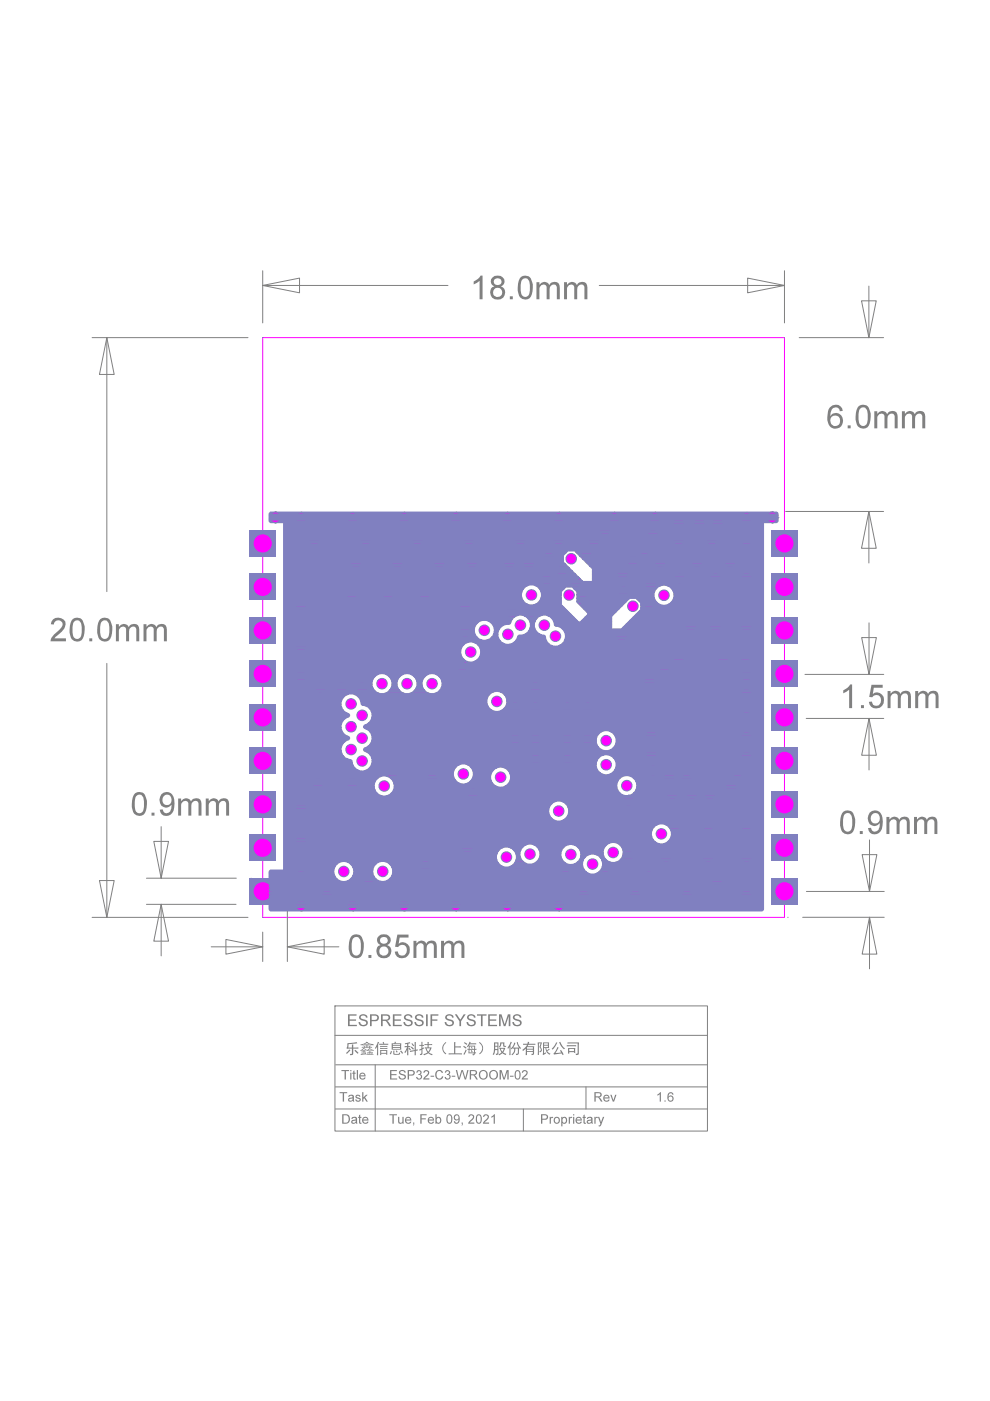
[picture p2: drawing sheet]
<svg xmlns="http://www.w3.org/2000/svg" width="210mm" height="297mm" viewBox="0 0 210 297" stroke-linecap="round" stroke-linejoin="round" font-family="sans-serif">
<defs><g id="words">
<text font-size="10.4" fill="#f0f" x="59.5" y="191.7" transform="rotate(-90 59.5 191.7)">J9x1</text>
<g font-size="9.2" fill="#f0f">
<text x="48.9" y="127.7">J2</text>
<text x="159.5" y="127.7">J17</text>
<text x="48.9" y="137">J3</text>
<text x="159.5" y="137">J16</text>
<text x="48.9" y="146.2">J4</text>
<text x="159.5" y="146.2">J15</text>
<text x="48.9" y="155.4">J5</text>
<text x="159.5" y="155.4">J14</text>
<text x="48.9" y="164.6">J6</text>
<text x="159.5" y="164.6">J13</text>
<text x="48.9" y="173.8">J7</text>
<text x="159.5" y="173.8">J12</text>
<text x="48.9" y="183.1">J8</text>
<text x="159.5" y="183.1">J11</text>
<text x="159.5" y="192.3">J10</text>
</g>
<g font-size="8.9" fill="#f0f">
<text x="48.9" y="118.6">J1</text>
<text x="159.5" y="118.6">J18</text>
</g>
<text font-size="2.5" fill="#808080" x="139.1" y="233.6">1.6</text>
</g></defs>
<path d="M55.7 71.6h110.6v122.9h-110.6z" fill="none" stroke="#f0f" stroke-width=".21"/>
<g fill="none" stroke="#808080" stroke-width=".21">
<path d="M55.7 57.4v11.1M158.5 59l7.8 1.5-7.8 1.6zM166.3 57.4v11.1M19.5 71.6h33.1M22.7 71.6l1.5 7.8h-3.1zM22.7 71.6v53.8M55.7 60.5l7.8-1.5v3.1zM55.7 60.5h39.3M55.7 71.6h.1M127.1 60.5h39.2M166.3 71.6h.1M169.4 71.6h17.9"/>
<path d="M182.7 63.8h3.1l-1.6 7.8zM184.2 60.7v10.9M163.5 108.4h.1M166.6 108.4h20.7M184.2 108.4l1.6 7.8h-3.1zM184.2 108.4v11M182.7 135.2h3.1l-1.5 7.8zM184.3 132.1v10.9M22.7 140.7v53.8M170.7 143h16.7M170.9 152.3h16.5M184.3 152.3l1.5 7.8h-3.1z"/>
<path d="M184.3 152.3v10.9M32.6 178.4h3.1l-1.5 7.8zM34.2 175.3v10.9M184.4 178.1v10.9M19.5 194.5h33.1M21.1 186.7h3.1l-1.5 7.8zM31 186.2h19.1M31 191.7h19M34.2 191.7l1.5 7.8h-3.1zM34.2 191.7v11M47.9 199.2l7.8 1.5-7.8 1.6zM55.7 197.6v6.3"/>
<path d="M60.9 192.3v11.6M170.2 194.5h17.3M171 189h16.5M182.8 181.2h3.1l-1.5 7.8zM184.4 194.5l1.5 7.8h-3.1zM184.4 194.5v10.9M44.8 200.7h10.9M60.9 200.7l7.8-1.5v3.1zM60.9 200.7h11M71 213.3h79v26.5h-79zM71 219.5h79M71.1 230.4h78.9"/>
<path d="M71.1 235.1h78.9M71.2 225.8h78.8M79.6 225.8v14M111 235.1v4.7M124.2 230.4v4.7"/>
</g>
<g fill="#808080">
<path d="M100.4 59.7a2.86 2.86 0 0 0 1.5-1.3h.4v5h-.6v-3.9l-1.3 .8zM104.5 58.8a1.43 1.43 0 0 1 1.7-.3 1.43 1.43 0 0 1 .7 1.5l-.7 .7a1.45 1.45 0 0 1 .9 1.7 1.45 1.45 0 0 1-1.6 1.1 1.45 1.45 0 0 1-1.5-1.1 1.45 1.45 0 0 1 .8-1.7 1.14 1.14 0 0 1-.3-1.9zM104.9 59.2a.78 .78 0 0 0 .1 1 .78 .78 0 0 0 1 0 .78 .78 0 0 0 .1-1 1.04 1.04 0 0 0-1.2 0zM104.5 62a1 1 0 0 0 2 0 1 1 0 0 0-2 0zM108.1 62.8h.6v.6h-.6zM110.5 58.7a1.52 1.52 0 0 1 2.3 1.1 4.1 4.1 0 0 1-.5 3.4 1.5 1.5 0 0 1-2.4-1 4.1 4.1 0 0 1 .6-3.5zM110.7 59.3a4.9 4.9 0 0 0 0 3.3 .9 .9 0 0 0 1 .3 .9 .9 0 0 0 .6-.9v-1.5a1.27 1.27 0 0 0-.9-1.5zM113.7 59.8h.7v.6a1.16 1.16 0 0 1 1-.6 1.16 1.16 0 0 1 1.1 .7 1.16 1.16 0 0 1 1.3-.7 1.16 1.16 0 0 1 .9 1.1v2.5h-.6v-2.2a.75 .75 0 0 0-.6-.9 .75 .75 0 0 0-.9 .6l-.1 2.5h-.6v-2.3a.64 .64 0 0 0-.6-.8 1 1 0 0 0-.9 1.3v1.8h-.7zM119.6 59.8h.6v.6a1.16 1.16 0 0 1 1.1-.6 1.16 1.16 0 0 1 1 .7 1.16 1.16 0 0 1 1.3-.7 1.16 1.16 0 0 1 .9 1.1v2.5h-.6v-2.2a.75 .75 0 0 0-.5-.9 .75 .75 0 0 0-1 .6v2.5h-.6v-2.3a.64 .64 0 0 0-.7-.8 1 1 0 0 0-.9 1.3v1.8h-.6z"/>
<path d="M11.3 131.3a1.55 1.55 0 0 1 2.2 0 1.55 1.55 0 0 1-.1 2.2l-1.9 1.8h2.5v.7h-3.3a4 4 0 0 1 1.9-2.5 1.17 1.17 0 0 0 .4-1.7 .93 .93 0 0 0-1-.2 .93 .93 0 0 0-.6 .8l-.6-.1 .1-.5zM15.4 131.2a1.52 1.52 0 0 1 2.4 1.1 4.1 4.1 0 0 1-.5 3.5 1.5 1.5 0 0 1-2.4-1.1 4.2 4.2 0 0 1 .5-3.5zM15.7 131.9a4.9 4.9 0 0 0 0 3.2 .9 .9 0 0 0 1 .3 .9 .9 0 0 0 .6-.9v-1.5a1.27 1.27 0 0 0-.9-1.5zM18.9 135.3h.7v.7h-.7zM21.3 131.2a1.52 1.52 0 0 1 2.4 1.1 4.1 4.1 0 0 1-.6 3.5 1.5 1.5 0 0 1-2.4-1.1 4.1 4.1 0 0 1 .6-3.5zM21.5 131.9a4.9 4.9 0 0 0 0 3.2 .9 .9 0 0 0 1 .3 .9 .9 0 0 0 .6-.9l.1-1.5a1.27 1.27 0 0 0-1-1.5zM24.6 132.3h.6v.6a1.16 1.16 0 0 1 1.1-.6 1.16 1.16 0 0 1 1 .7 1.16 1.16 0 0 1 1.3-.7 1.16 1.16 0 0 1 .9 1.2v2.5h-.6v-2.3a.75 .75 0 0 0-.5-.9 .75 .75 0 0 0-1 .6v2.6h-.7v-2.3a.64 .64 0 0 0-.6-.9 1 1 0 0 0-.9 1.3v1.9h-.6zM30.4 132.3h.7v.6a1.16 1.16 0 0 1 1-.6 1.16 1.16 0 0 1 1 .7 1.16 1.16 0 0 1 1.4-.7 1.16 1.16 0 0 1 .9 1.2v2.5h-.6v-2.3a.75 .75 0 0 0-.6-.9 .75 .75 0 0 0-.9 .6l-.1 2.6h-.6v-2.3a.64 .64 0 0 0-.6-.9 1 1 0 0 0-.9 1.3v1.9h-.7z"/>
<path d="M72.6 236.2h.7a1.01 1.01 0 0 1 .9 1 1.01 1.01 0 0 1-.9 1h-.7zM72.8 236.5v1.5a.83 .83 0 0 0 1.1-.8 .83 .83 0 0 0-1.1-.7zM74.6 237a.64 .64 0 0 1 1.1 .2l.1 1h-.3v-.1l-.6 .2a.44 .44 0 0 1-.4-.5 .44 .44 0 0 1 .5-.4l.4-.1a.35 .35 0 0 0-.3-.3 .35 .35 0 0 0-.4 .2h-.2zM74.7 237.7a.36 .36 0 0 0 .5 .3 .36 .36 0 0 0 .2-.4zM76.1 236.4l.3-.1v.5h.2v.2h-.2v.9l.2 .2 .1 .1-.5-.1-.1-1.1h-.2v-.2h.2zM77 237a.69 .69 0 0 1 .8-.2 .69 .69 0 0 1 .3 .8h-1.1a.46 .46 0 0 0 .4 .4 .46 .46 0 0 0 .5-.2h.2a.74 .74 0 0 1-1.1 .3 .74 .74 0 0 1 0-1.1zM77 237.2v.2h.9l-.1-.3-.3-.1z"/>
<path d="M72 231.6h1.6v.2h-.7v1.8h-.2v-1.8h-.7zM73.9 232.3a.64 .64 0 0 1 1.1 .2l.1 1.1h-.2l-.1-.2-.5 .2a.44 .44 0 0 1-.5-.5 .44 .44 0 0 1 .5-.4l.5-.1a.35 .35 0 0 0-.4-.3 .35 .35 0 0 0-.3 .3l-.3-.1zM74.1 233.1a.36 .36 0 0 0 .4 .3 .36 .36 0 0 0 .3-.5zM75.5 232.2l.7-.1 .2 .4h-.2a.28 .28 0 0 0-.3-.2 .28 .28 0 0 0-.3 .3h.1a.62 .62 0 0 1 .7 .8 .65 .65 0 0 1-1.1-.3h.3a.31 .31 0 0 0 .3 .3 .31 .31 0 0 0 .3-.4 .58 .58 0 0 1-.6-.2 .58 .58 0 0 1-.1-.6zM76.8 231.6h.2v1.1l.6-.6h.4l-.6 .5 .6 1h-.3l-.5-.8-.2 .2v.6h-.2z"/>
<path d="M72.4 226.9h1.6v.2h-.7v1.8h-.2v-1.8h-.7zM74.3 226.9h.2v.2h-.2zM74.3 227.4h.2v1.5h-.2zM74.9 227.1l.2-.2v.5h.3v.3h-.3v.9l.3 .1v.2l-.5-.1v-1.1h-.2v-.3h.2zM75.7 226.9h.2v2h-.2zM76.3 227.6a.69 .69 0 0 1 .9-.1 .69 .69 0 0 1 .3 .7h-1.1a.46 .46 0 0 0 .3 .5 .46 .46 0 0 0 .6-.3l.2 .1a.74 .74 0 0 1-1.1 .3 .74 .74 0 0 1-.1-1.2zM76.5 227.7l-.1 .3h.9l-.3-.3z"/>
<path d="M73.7 221.2l1.9-.3 .2 .3-1.9 .2-.1 .7h.8v-.6h.3v.6h1.1v.2h-1.1v1.1a.45 .45 0 0 1-.6 .3l-.1-.3h.4v-1.1l-1 .1-.1-.2zM74.1 222.5l.2 .2-.7 .7-.2-.1zM75.3 222.6l.7 .6-.2 .2-.7-.6zM76.9 221.7h.8v-.2h-.5v-.1h1.1v.1h-.4v.2h.8v.1h-.3l.1 .1-.1 .1h.5v.2h-2.2v-.2h.6l-.1-.1 .1-.1h-.4zM78 222.7h.8v.2h-.3v.1h.6v.2h-.6v.3h.2l.1-.3 .2 .1-.1 .2h.3v.1h-1.5v-.1h.3l-.1-.2 .1-.1 .1 .3h.2v-.3h-.4v-.2h.4v-.1h-.3zM76.4 221.5l.9-.3 .4-.3 .7 .4 .8 .1-.1 .2-.7-.1a.75 .75 0 0 0-1.2 0l-.7 .1zM76.8 222.7h.7v.1h-.2v.2h.2v.1h-.2v.3l.2-.3 .1 .1-.1 .2h.1v.1l-1.1 .2v-.2h.2l-.1-.3h.2l.1 .2h.2v-.3h-.5v-.1h.5v-.2h-.3zM77.6 222.7l.7-.5 1 .4-.1 .2-.8-.4-.6 .5zM76.4 222.7l.6-.5 .7 .3-.1 .1-.5-.2-.6 .5zM77.9 221.8v.2h.3l.1-.2zM77.3 221.8l.1 .2h.3v-.2zM80.6 222.6h1.5v1h-.2v-.2h-1.1v.3h-.2zM80.1 220.9l.3 .1-.2 .5v2.2h-.3l.1-1.8-.3 .5-.2-.2zM80.8 222.8v.4h1.1v-.4zM80.4 221.3h1.9v.2h-1.9zM80.6 221.8h1.5v.2h-1.5zM80.6 222.2h1.5v.2h-1.5zM81.1 221l.2-.1 .2 .3-.2 .1zM83 221.2h.6l.1-.3h.3l-.2 .3h1.3v1.3h-2.1zM83.4 222.8h.2v.6h1v-.3l.3 .2-.1 .2-1.3 .1zM83.3 221.4v.2h1.5v-.2zM83.3 222.2v.2h1.5v-.2zM83.3 221.8v.2h1.5v-.2zM84.8 222.9l.2-.2 .5 .6-.2 .1zM82.9 222.8l.2 .1-.2 .6-.3-.1zM83.9 222.8l.2-.1 .2 .3-.2 .2zM85.8 221.2l1.1-.2 .1 .2-.4 .1v.5h.4v.2h-.4v1.7h-.3v-1.2l-.4 .8-.2-.2 .6-1.1h-.5v-.2h.5v-.5l-.4 .1zM87.9 220.9h.3v1.7l.4-.1v.2l-.4 .1v.9h-.3v-.8l-.9 .1-.1-.2 1-.2zM87.3 221.9l.5 .5-.2 .1-.5-.5zM87.2 221.3l.2-.1 .4 .5-.2 .1zM86.8 222.1l.3 .4-.2 .2-.3-.4zM90 221.4h.7l-.1-.5h.3v.5h.7v.2h-.7v.5h.6l-.6 1 .8 .4-.1 .2-.8-.4-.9 .4-.1-.1v-.1l.8-.4-.5-1.1 .6 .1v-.5h-.7zM89.3 220.9h.3v.6h.3v.3l-.3-.1v.5l.3-.1v.2l-.3 .2-.1 1-.4 .2-.1-.3h.3v-.1v-.7l-.3 .2-.2-.3 .5-.2v-.6l-.4 .1v-.3h.4zM90.4 222.3l.4 .7 .4-.7zM94.2 221.2l.3-.3 .1 .2a1.35 1.35 0 0 0 0 2.3l-.1 .1a1.51 1.51 0 0 1-.3-2.3zM96.3 221h.3l-.1 .9 1.2-.1v.3h-1.2v1.2h1.4v.3h-2.8v-.3h1.2zM99.6 220.9l.2 .1-.1 .2h1.3v.2h-1.4l-.2 .3h1.3v.7h.3v.2h-.3v.5h.2v.2h-.2l-.3 .4-.1 .1-.1-.3 .3-.2h-1.2l.1-.7h-.3v-.2h.3v-.7l-.2 .3-.2-.1zM99.6 222.6l-.1 .5h1v-.5zM99.6 221.9v.5h.9l.1-.5zM98.7 222.5l.2 .2-.4 .9-.3-.1zM98.3 221.7l.6 .4-.1 .2-.6-.4zM98.5 221l.6 .3-.2 .2-.5-.4zM99.8 222.7l.2-.1 .2 .4-.2 .1zM99.9 222l.1-.1 .2 .4-.1 .1zM101.6 221.1l.1-.2a1.56 1.56 0 0 1 0 2.6l-.1-.1a1.33 1.33 0 0 0 0-2.3zM104.7 221h1l-.1 2.5-.4 .2-.1-.3h.3l.1-.8h-.5l-.3 1.1-.2-.2 .2-.5zM105.9 222.1l1.2 .1-.4 .9 .7 .3-.2 .3-.7-.4-.7 .5-.1-.3 .6-.4zM106.1 221h.9v.7h.3v.3h-.5l-.1-.3v-.5h-.4l-.4 .9-.2-.2 .3-.2zM105 221.9v.5h.5v-.5zM105 221.2v.5h.5v-.5zM106.2 222.4l.3 .6 .3-.6zM109 221l.3 .1-.5 1h1.2l-.5-1.1 .3-.1 .2 .7 .5 .6-.2 .2-.2-.2-.1 .4a.79 .79 0 0 1-.5 1.1l-.1-.3 .4-.1v-1h-.5l-.2 .8-.5 .6-.2-.2 .2-.1a1.09 1.09 0 0 0 .4-1.1h-.2v-.1l-.3 .3-.2-.2 .5-.5zM108.3 220.9l.2 .1-.3 .6v2.1h-.2v-1.7l-.3 .4-.1-.2zM110.9 221.3h.9l.1-.4 .3 .1-.1 .3h1.4v.2h-1.5l-.1 .3h1.4l-.2 1.8-.4 .1-.1-.3h.4v-.4h-1.3v.7h-.2v-1.4l-.6 .5-.2-.2 1.1-1.1h-.9zM111.7 222v.4h1.3v-.4zM111.7 222.5v.4h1.3v-.4zM115.1 221h1.3v1.2h-.6l.1 .5 .5-.4 .1 .2-.5 .4 .7 .5-.2 .2-.6-.5-.3-.9h-.2v1.1l.3-.2 .1 .3-.6 .3-.2-.2zM114 221h.9l-.3 1a.63 .63 0 0 1 .3 .6 .63 .63 0 0 1-.4 .5l-.2-.2a.45 .45 0 0 0 .4-.5 .45 .45 0 0 0-.3-.4l.2-.8h-.3v2.5h-.3zM115.4 221.7v.3h.8v-.3zM115.4 221.2v.3h.8v-.3zM118.2 222l.2 .1-.6 1.2 1.2-.2-.3-.3 .2-.2 .6 1-.2 .1-.2-.3-1.7 .2-.1-.2 .5-.5zM118.5 221l.3-.1 .5 .9 .5 .5-.2 .2-.3-.3zM117.9 221l.3 .1-1 1.4-.2-.1zM120.4 222.2h1.6v1h-.3v-.1h-1v.3h-.3zM120.3 221h2.5l-.1 2.5-.6 .2-.1-.3h.4l.1-.2v-2l-2.2 .1zM120.7 222.4v.5h1v-.5zM120.2 221.6h2v.3h-2z"/>
<path d="M73.8 215.1h1.8v.2h-1.5v.8h1.4v.3h-1.4v.9h1.6v.3h-1.9zM76.2 215.4a.98 .98 0 0 1 1-.4 .98 .98 0 0 1 .7 .8h-.3a.51 .51 0 0 0-.6-.5 .51 .51 0 0 0-.4 .7h.1a1.13 1.13 0 0 1 1.3 1 1.04 1.04 0 0 1-1.1 .6 1.04 1.04 0 0 1-.9-.9h.4a.66 .66 0 0 0 .5 .6 .66 .66 0 0 0 .8-.4l-.2-.3a1.23 1.23 0 0 1-1.3-1.1zM78.5 215.1h.9a.76 .76 0 0 1 1 .7 .76 .76 0 0 1-1 .7h-.6v1.1h-.3zM78.8 215.3v.9h.6a.47 .47 0 0 0 .6-.4 .47 .47 0 0 0-.6-.5zM80.8 215.1h1.1a.69 .69 0 0 1 .8 .5 .69 .69 0 0 1-.6 .8l.8 1.2h-.4l-.3-.6a.83 .83 0 0 0-1.1-.6v1.2h-.3zM81.1 215.3v.9h.7a.43 .43 0 0 0 .5-.3 .43 .43 0 0 0-.2-.5zM83.3 215.1h1.8v.2h-1.5v.8h1.4v.3h-1.4v.9h1.6v.3h-1.9zM85.9 215.2a.98 .98 0 0 1 1.5 .6h-.3a.51 .51 0 0 0-.6-.5 .51 .51 0 0 0-.4 .7h.1a1.13 1.13 0 0 1 1.3 1 1.04 1.04 0 0 1-1.1 .6 1.04 1.04 0 0 1-.9-.9h.4a.66 .66 0 0 0 .5 .6 .66 .66 0 0 0 .8-.4l-.2-.3a1.22 1.22 0 0 1-1.3-1.1zM88.1 215.4a.98 .98 0 0 1 .9-.4 .98 .98 0 0 1 .8 .8h-.4a.51 .51 0 0 0-.6-.5 .51 .51 0 0 0-.3 .7h.1a1.13 1.13 0 0 1 1.2 1 1.04 1.04 0 0 1-1.1 .6 1.04 1.04 0 0 1-.8-.9h.3a.66 .66 0 0 0 .6 .6 .66 .66 0 0 0 .7-.4l-.1-.3a1.23 1.23 0 0 1-1.4-1.1zM90.3 215.1h.4v2.5h-.4zM91.3 215.1h1.6v.2h-1.3v.8h1.1v.3h-1.1v1.2h-.3zM94.5 215.4a.98 .98 0 0 1 1-.4 .98 .98 0 0 1 .7 .8h-.4a.51 .51 0 0 0-.6-.5 .51 .51 0 0 0-.3 .7h.1a1.13 1.13 0 0 1 1.2 1 1.04 1.04 0 0 1-1.1 .6 1.04 1.04 0 0 1-.8-.9h.3a.66 .66 0 0 0 .6 .6 .66 .66 0 0 0 .7-.4l-.1-.3a1.23 1.23 0 0 1-1.4-1.1zM96.4 215.1h.5l.7 1.1 .7-1.1h.4l-.9 1.4v1.1h-.4v-1.1zM99.1 215.4a.98 .98 0 0 1 1-.4 .98 .98 0 0 1 .7 .8h-.3a.51 .51 0 0 0-.6-.5 .51 .51 0 0 0-.4 .7h.1a1.13 1.13 0 0 1 1.3 1 1.04 1.04 0 0 1-1.1 .6 1.04 1.04 0 0 1-.9-.9h.4a.66 .66 0 0 0 .5 .6 .66 .66 0 0 0 .7-.4l-.1-.3a1.22 1.22 0 0 1-1.4-1.1zM101.1 215.1h2.1v.2h-.9v2.3h-.3v-2.3h-.9zM103.5 215.1h1.8v.2h-1.4v.8h1.3v.3h-1.3v.9h1.5v.3h-1.9zM105.8 215.1h.5l.7 2.1 .7-2.1h.5v2.5h-.3v-2.2l-.7 2.2h-.4l-.6-2.2v2.2h-.4zM108.8 215.4a.98 .98 0 0 1 1-.4 .98 .98 0 0 1 .7 .8h-.3a.51 .51 0 0 0-.6-.5 .51 .51 0 0 0-.4 .7h.1a1.13 1.13 0 0 1 1.3 1 1.04 1.04 0 0 1-1.1 .6 1.04 1.04 0 0 1-.9-.9h.4a.66 .66 0 0 0 .5 .6 .66 .66 0 0 0 .8-.4l-.2-.3a1.23 1.23 0 0 1-1.3-1.1z"/>
<path d="M114.7 236.2h.8a.6 .6 0 0 1 .7 .6 .6 .6 0 0 1-.7 .6h-.5v.8h-.3zM115 236.5v.7h.5a.37 .37 0 0 0 .4-.4 .37 .37 0 0 0-.4-.3zM116.5 236.8h.3v.2l.3-.2 .2 .1-.1 .2-.2-.1-.2 .2v1h-.3zM117.4 237.5a.71 .71 0 0 1 1.4 0 .71 .71 0 0 1-1.4 0zM117.7 237.1a.48 .48 0 0 0 0 .8 .48 .48 0 0 0 .7-.2v-.6l-.4-.1zM119 236.8h.2v.2a.6 .6 0 0 1 .9-.1 .6 .6 0 0 1 .1 .8 .56 .56 0 0 1-.3 .5 .56 .56 0 0 1-.7-.1v.7h-.2zM119.4 237.1l-.2 .4 .2 .4a.48 .48 0 0 0 .6-.3 .48 .48 0 0 0-.5-.6zM120.6 236.8h.2v.2l.3-.2 .2 .1v.2l-.2-.1-.2 .2-.1 1h-.2zM121.5 236.2h.3v.3h-.3zM121.5 236.8h.3v1.4h-.3zM122.2 237a.69 .69 0 0 1 .8-.2 .69 .69 0 0 1 .4 .8h-1.1a.46 .46 0 0 0 .3 .4 .46 .46 0 0 0 .5-.2h.3a.74 .74 0 0 1-1.1 .3 .74 .74 0 0 1-.1-1.1zM122.3 237.2v.2h.8l-.1-.3-.3-.1zM123.7 236.4l.3-.1v.5h.2v.2h-.2v.9l.2 .2v.1l-.5-.1v-1.1h-.2v-.2h.2zM124.5 237a.64 .64 0 0 1 1.1 .2l.1 1h-.2l-.1-.1-.5 .2a.44 .44 0 0 1-.5-.5 .44 .44 0 0 1 .5-.4l.5-.1a.35 .35 0 0 0-.4-.3 .35 .35 0 0 0-.3 .2h-.3zM124.7 237.7a.36 .36 0 0 0 .4 .3 .36 .36 0 0 0 .3-.4zM126 236.8h.2v.2l.4-.2 .2 .1-.1 .2-.2-.1-.2 .2v1h-.3zM126.8 236.8h.3l.3 1.1 .4-1.1h.3l-.6 1.7-.3 .3h-.3v-.2h.3l.1-.3z"/>
<path d="M82.5 236.2h1.7v.3h-.7v1.7h-.3v-1.7h-.7zM84.4 236.8h.3v.8a.35 .35 0 0 0 .3 .5 .35 .35 0 0 0 .3-.5v-.8h.3v1.4h-.3v-.2a.5 .5 0 0 1-.6 .3 .5 .5 0 0 1-.3-.6zM86 237a.69 .69 0 0 1 .9-.2 .69 .69 0 0 1 .3 .8h-1.1a.46 .46 0 0 0 .3 .4 .46 .46 0 0 0 .6-.2h.2a.74 .74 0 0 1-1.1 .3 .74 .74 0 0 1-.1-1.1zM86.1 237.2v.2h.9l-.3-.4zM87.6 238h.2v.4l-.2 .3zM89.1 236.2h1.4v.3h-1.1v.6h.9v.2h-.9v.9h-.3zM90.9 237a.69 .69 0 0 1 .8-.2 .69 .69 0 0 1 .3 .8h-1.1a.46 .46 0 0 0 .4 .4 .46 .46 0 0 0 .5-.2h.2a.74 .74 0 0 1-1.1 .3 .74 .74 0 0 1 0-1.1zM91 237.2l-.1 .2h.9l-.1-.3-.3-.1zM92.3 236.2h.3v.8a.63 .63 0 0 1 .8 0 .63 .63 0 0 1 .1 .8l-.3 .4-.3 .1-.3-.2v.1h-.3zM92.7 237.1a.47 .47 0 0 0-.2 .7 .47 .47 0 0 0 .7 .1 .47 .47 0 0 0 .1-.6 .47 .47 0 0 0-.6-.2zM94.9 236.4a.64 .64 0 0 1 .7-.1 .64 .64 0 0 1 .3 .7v.3a.68 .68 0 0 1-.3 .9 .68 .68 0 0 1-.9-.3v-1zM95 236.6l-.1 .1a1.09 1.09 0 0 0 .4 1.4 1 1 0 0 0 0-1.6zM96.4 236.4a.7 .7 0 0 1 .8 0 .7 .7 0 0 1 .3 .8 .71 .71 0 0 1-.3 .9 .71 .71 0 0 1-.9-.1l-.1-.3h.3a.36 .36 0 0 0 .4 .4 .36 .36 0 0 0 .3-.4v-.4a.62 .62 0 0 1-.9 .1 .62 .62 0 0 1 .1-1zM96.4 236.9a.42 .42 0 0 0 .8 0 .42 .42 0 0 0-.8 0zM97.9 238h.2v.4l-.2 .3zM99.5 236.4a.65 .65 0 0 1 1 .1 .65 .65 0 0 1-.3 .9l-.6 .6h1v.2h-1.3v-.3l.9-.8a.37 .37 0 0 0-.2-.6 .37 .37 0 0 0-.5 .3h-.2zM101.2 236.4a.64 .64 0 0 1 .7-.1 .64 .64 0 0 1 .3 .7v.3a.68 .68 0 0 1-.3 .9 .68 .68 0 0 1-.9-.3l-.1-1zM101.2 236.6v.1a1.09 1.09 0 0 0 .3 1.4 1 1 0 0 0 0-1.6zM102.6 236.4a.65 .65 0 0 1 1 .1 .65 .65 0 0 1-.3 .9l-.6 .6h1v.2h-1.3l.1-.3 .8-.8a.37 .37 0 0 0-.1-.6 .37 .37 0 0 0-.5 .3h-.3zM104.2 236.7l.7-.5v2h-.2v-1.5l-.5 .3z"/>
<path d="M82.7 226.9h1.5v.2h-1.2v.6h1.1v.3h-1.1v.7h1.2v.2h-1.5zM84.7 227.1a.78 .78 0 0 1 .7-.2 .78 .78 0 0 1 .6 .5h-.3a.41 .41 0 0 0-.5-.4 .41 .41 0 0 0-.2 .6 .91 .91 0 0 1 1 .9 .83 .83 0 0 1-.8 .4 .83 .83 0 0 1-.7-.7h.3a.49 .49 0 0 0 .5 .5 .49 .49 0 0 0 .4-.5l-.1-.2a.74 .74 0 0 1-.9-.9zM86.4 226.9h.8a.6 .6 0 0 1 .8 .5 .6 .6 0 0 1-.8 .6h-.5v.9h-.3zM86.7 227.1v.7h.5a.37 .37 0 0 0 .5-.3 .37 .37 0 0 0-.5-.4zM88.4 227a.52 .52 0 0 1 .9 0 .52 .52 0 0 1-.2 .8 .62 .62 0 0 1 .1 1.1 .62 .62 0 0 1-1-.5l.3-.1a.4 .4 0 0 0 .4 .4 .4 .4 0 0 0 .3-.5 .4 .4 0 0 0-.5-.3v-.2a.32 .32 0 0 0 .4-.2 .32 .32 0 0 0-.3-.4 .32 .32 0 0 0-.3 .3h-.2zM90 227a.65 .65 0 0 1 .9 .1 .65 .65 0 0 1-.2 1l-.6 .5h.9v.3h-1.3l.1-.3 .8-.9a.37 .37 0 0 0-.1-.6 .37 .37 0 0 0-.5 .4l-.2-.1zM91.3 228.1h.7v.2h-.7zM92.5 227.1l.4-.2a.77 .77 0 0 1 1 .5l-.2 .1a.59 .59 0 0 0-.8-.4 .59 .59 0 0 0-.4 .8 .61 .61 0 0 0 .4 .7 .61 .61 0 0 0 .8-.4h.3a.94 .94 0 0 1-1.4 .5 .94 .94 0 0 1-.2-1.4zM94.5 227a.52 .52 0 0 1 .8 0 .52 .52 0 0 1-.1 .8 .62 .62 0 0 1 0 1.1 .62 .62 0 0 1-.9-.5l.2-.1a.4 .4 0 0 0 .5 .4 .4 .4 0 0 0 .3-.5 .4 .4 0 0 0-.6-.3l.1-.2a.32 .32 0 0 0 .4-.2 .32 .32 0 0 0-.3-.4 .32 .32 0 0 0-.3 .3h-.3zM95.8 228.1h.7v.2h-.7zM96.6 226.9h.3l.4 1.7 .5-1.7h.3l.6 1.7 .4-1.7h.2l-.5 2h-.3l-.5-1.8-.5 1.8h-.3zM99.6 226.9h.9a.55 .55 0 0 1 .6 .4 .55 .55 0 0 1-.5 .7l.7 .9h-.3l-.3-.4a.66 .66 0 0 0-.8-.5v.9h-.3zM99.9 227.1v.7h.7l.2-.2v-.4zM101.5 227.8a1 1 0 0 1 2 0 1 1 0 0 1-2 0zM102 227.3a.78 .78 0 0 0-.1 1 .78 .78 0 0 0 1 .2 .77 .77 0 0 0 .2-1.1 .77 .77 0 0 0-1.1-.1zM103.7 227.8a1 1 0 0 1 2 0 1 1 0 0 1-2 0zM104.2 227.3a.78 .78 0 0 0-.1 1 .78 .78 0 0 0 1 .2 .78 .78 0 0 0 .2-1.1 .78 .78 0 0 0-1.1-.1zM105.9 226.9h.4l.6 1.7 .5-1.7h.4v2h-.2v-1.7l-.6 1.7h-.3l-.5-1.7v1.7h-.3zM108.1 228.1h.8v.2h-.8zM109.4 227a.64 .64 0 0 1 .7 0 .64 .64 0 0 1 .3 .6v.3a.68 .68 0 0 1-.3 .9 .68 .68 0 0 1-.9-.2l-.1-1zM109.5 227.2l-.1 .1a1.09 1.09 0 0 0 .3 1.4 1 1 0 0 0 0-1.6zM110.8 227a.65 .65 0 0 1 1 .1 .65 .65 0 0 1-.2 1l-.7 .5h1v.3h-1.3l.1-.3 .8-.9a.37 .37 0 0 0-.1-.6 .37 .37 0 0 0-.5 .4l-.3-.1z"/>
<path d="M126 231.6h.9a.55 .55 0 0 1 .7 .4 .55 .55 0 0 1-.5 .6l.7 1h-.4l-.2-.5a.66 .66 0 0 0-.9-.4v.9h-.3zM126.3 231.8v.7h.7l.2-.2v-.4zM128.1 232.3a.69 .69 0 0 1 .8-.1 .69 .69 0 0 1 .4 .7h-1.2a.46 .46 0 0 0 .4 .5 .46 .46 0 0 0 .5-.3h.3a.74 .74 0 0 1-1.2 .3 .74 .74 0 0 1 0-1.1zM128.2 232.5l-.1 .2h.9l-.2-.4zM129.4 232.1h.3l.4 1.2 .3-1.2h.3l-.5 1.5h-.3z"/>
<path d="M176 86.4a1.54 1.54 0 0 1 1.6-.5 1.54 1.54 0 0 1 1.1 1.2l-.6 .1a.91 .91 0 0 0-.9-.8 .91 .91 0 0 0-1 .7l-.2 1.1a1.55 1.55 0 0 1 2.2-.3 1.55 1.55 0 0 1 .3 2.2 1.59 1.59 0 0 1-1.6 .8 1.59 1.59 0 0 1-1.4-1.3l-.1-1.2a3.5 3.5 0 0 1 .6-2zM176.3 88.4a1.11 1.11 0 0 0 .1 1.7 1.11 1.11 0 0 0 1.7-.4 1.11 1.11 0 0 0-.3-1.4 1.11 1.11 0 0 0-1.5 .1zM179.7 90.2h.7v.6h-.7zM182.1 86.1a1.52 1.52 0 0 1 2.4 1.1 4.1 4.1 0 0 1-.6 3.4 1.5 1.5 0 0 1-2.4-1 4.1 4.1 0 0 1 .6-3.5zM182.3 86.7a4.9 4.9 0 0 0 0 3.3 .9 .9 0 0 0 1 .3 .9 .9 0 0 0 .6-.9l.1-1.6a1.27 1.27 0 0 0-1-1.4zM185.4 87.2h.6v.6a1.16 1.16 0 0 1 1.1-.7 1.16 1.16 0 0 1 1 .7 1.16 1.16 0 0 1 1.3-.7 1.16 1.16 0 0 1 .9 1.2v2.5h-.6v-2.2a.75 .75 0 0 0-.6-1 .75 .75 0 0 0-.9 .6v2.6h-.7v-2.3a.64 .64 0 0 0-.6-.8 1 1 0 0 0-.9 1.2v1.9h-.6zM191.2 87.2h.7v.6a1.16 1.16 0 0 1 1-.7 1.16 1.16 0 0 1 1 .7 1.16 1.16 0 0 1 1.4-.7 1.16 1.16 0 0 1 .9 1.2v2.5h-.7v-2.2a.75 .75 0 0 0-.5-1 .75 .75 0 0 0-.9 .6l-.1 2.6h-.6v-2.3a.64 .64 0 0 0-.6-.8 1 1 0 0 0-.9 1.2v1.9h-.7z"/>
<path d="M178.8 146.4a2.85 2.85 0 0 0 1.4-1.3h.5v5h-.7v-3.9l-1.2 .8zM182.5 149.5h.7v.6h-.7zM184.8 145.2h2.3v.6h-1.8l-.2 1.3a1.55 1.55 0 0 1 1.9 .1 1.55 1.55 0 0 1 .4 1.9 1.63 1.63 0 0 1-1.7 1.1 1.63 1.63 0 0 1-1.5-1.4l.6-.1a.99 .99 0 0 0 1.2 .9 .99 .99 0 0 0 .8-1.1 1.01 1.01 0 0 0-.7-1.1 1.01 1.01 0 0 0-1.2 .4h-.6zM188.2 146.5h.6v.6a1.16 1.16 0 0 1 1.1-.7 1.16 1.16 0 0 1 1 .7 1.16 1.16 0 0 1 1.3-.6 1.16 1.16 0 0 1 .9 1.1v2.5h-.6v-2.2a.75 .75 0 0 0-.5-1 .75 .75 0 0 0-.9 .7l-.1 2.5h-.6v-2.3a.64 .64 0 0 0-.7-.8 1 1 0 0 0-.9 1.3v1.8h-.6zM194 146.5h.7v.6a1.16 1.16 0 0 1 1-.7 1.16 1.16 0 0 1 1.1 .7 1.16 1.16 0 0 1 1.3-.6 1.16 1.16 0 0 1 .9 1.1v2.5h-.6v-2.2a.75 .75 0 0 0-.6-1 .75 .75 0 0 0-.9 .7l-.1 2.5h-.6v-2.3a.64 .64 0 0 0-.6-.8 1 1 0 0 0-.9 1.3v1.8h-.7z"/>
<path d="M178.8 172.1a1.52 1.52 0 0 1 2.4 1.1 4.1 4.1 0 0 1-.6 3.4 1.5 1.5 0 0 1-2.3-1 4.1 4.1 0 0 1 .5-3.5zM179 172.7a4.9 4.9 0 0 0 0 3.3 .9 .9 0 0 0 1.1 .3 .9 .9 0 0 0 .5-.9l.1-1.6a1.27 1.27 0 0 0-1-1.4zM182.3 176.2h.6v.6h-.6zM184.4 172.3a1.58 1.58 0 0 1 1.7-.4 1.58 1.58 0 0 1 1 1.5 3.7 3.7 0 0 1-.8 3.2 1.4 1.4 0 0 1-1.4 .2 1.4 1.4 0 0 1-.9-1.2l.7-.1a.83 .83 0 0 0 .7 .8 1.05 1.05 0 0 0 1.1-.9v-.9a1.48 1.48 0 0 1-2 .3 1.48 1.48 0 0 1-.4-1.9zM184.9 172.7a1.04 1.04 0 0 0 0 1.6 1.04 1.04 0 0 0 1.6-.3 1.02 1.02 0 0 0-.3-1.4 1.02 1.02 0 0 0-1.3 .1zM187.9 173.2h.7v.6a1.16 1.16 0 0 1 1-.7 1.16 1.16 0 0 1 1.1 .7 1.16 1.16 0 0 1 1.3-.6 1.16 1.16 0 0 1 .9 1.1v2.5h-.6v-2.2a.75 .75 0 0 0-.6-1 .75 .75 0 0 0-.9 .7l-.1 2.5h-.6v-2.3a.64 .64 0 0 0-.6-.8 1 1 0 0 0-.9 1.2v1.9h-.7zM193.8 173.2h.6v.6a1.16 1.16 0 0 1 1.1-.7 1.16 1.16 0 0 1 1 .7 1.16 1.16 0 0 1 1.3-.6 1.16 1.16 0 0 1 .9 1.1v2.5h-.6v-2.2a.75 .75 0 0 0-.5-1 .75 .75 0 0 0-.9 .7l-.1 2.5h-.6v-2.3a.64 .64 0 0 0-.7-.8 1 1 0 0 0-.9 1.2v1.9h-.6z"/>
<path d="M28.6 168.2a1.52 1.52 0 0 1 2.4 1.1 4.1 4.1 0 0 1-.5 3.4 1.5 1.5 0 0 1-2.4-1 4.1 4.1 0 0 1 .5-3.5zM28.9 168.8a4.9 4.9 0 0 0 0 3.3 .9 .9 0 0 0 1 .3 .9 .9 0 0 0 .6-.9v-1.6a1.27 1.27 0 0 0-1-1.4zM32.1 172.3h.7v.6h-.7zM34.2 168.4a1.58 1.58 0 0 1 1.8-.4 1.58 1.58 0 0 1 .9 1.5 3.7 3.7 0 0 1-.7 3.2 1.4 1.4 0 0 1-1.5 .2 1.4 1.4 0 0 1-.8-1.2l.6-.1a.83 .83 0 0 0 .8 .8 1.05 1.05 0 0 0 1-.9l.1-.9a1.48 1.48 0 0 1-2 .3 1.48 1.48 0 0 1-.5-1.9zM34.7 168.8a1.04 1.04 0 0 0 0 1.6 1.04 1.04 0 0 0 1.6-.3 1.02 1.02 0 0 0-.2-1.4 1.02 1.02 0 0 0-1.4 .1zM37.8 169.3h.6v.6a1.16 1.16 0 0 1 1.1-.7 1.16 1.16 0 0 1 1 .7 1.16 1.16 0 0 1 1.3-.6 1.16 1.16 0 0 1 .9 1.1v2.5h-.6v-2.2a.75 .75 0 0 0-.6-1 .75 .75 0 0 0-.9 .6v2.6h-.7v-2.3a.64 .64 0 0 0-.6-.8 1 1 0 0 0-.9 1.2v1.9h-.6zM43.6 169.3h.7v.6a1.16 1.16 0 0 1 1-.7 1.16 1.16 0 0 1 1 .7 1.16 1.16 0 0 1 1.4-.6 1.16 1.16 0 0 1 .9 1.1v2.5h-.7v-2.2a.75 .75 0 0 0-.5-1 .75 .75 0 0 0-.9 .6l-.1 2.6h-.6v-2.3a.64 .64 0 0 0-.6-.8 1 1 0 0 0-.9 1.2v1.9h-.7z"/>
<path d="M74.6 198.4a1.52 1.52 0 0 1 2.4 1.1 4.1 4.1 0 0 1-.6 3.4 1.5 1.5 0 0 1-2.3-1.1 4.1 4.1 0 0 1 .5-3.4zM74.8 199a4.9 4.9 0 0 0 0 3.3 .9 .9 0 0 0 1.1 .2 .9 .9 0 0 0 .5-.9l.1-1.5a1.27 1.27 0 0 0-1-1.5zM78.1 202.5h.6v.6h-.6zM80.3 198.4a1.43 1.43 0 0 1 1.7-.2 1.43 1.43 0 0 1 .8 1.5l-.7 .7a1.45 1.45 0 0 1 .9 1.7 1.45 1.45 0 0 1-1.6 1.1 1.45 1.45 0 0 1-1.6-1.1 1.45 1.45 0 0 1 .9-1.7 1.14 1.14 0 0 1-.4-2zM80.8 198.9a.78 .78 0 0 0 .1 1 .78 .78 0 0 0 1 0 .78 .78 0 0 0 .1-1 1.05 1.05 0 0 0-1.2 0zM80.4 201.6a1 1 0 0 0 2 0 1 1 0 0 0-2 0zM84.2 198.2h2.4v.6h-1.9l-.2 1.3a1.55 1.55 0 0 1 2 .1 1.55 1.55 0 0 1 .3 1.9 1.63 1.63 0 0 1-1.6 1 1.63 1.63 0 0 1-1.5-1.3l.6-.1a.99 .99 0 0 0 1.1 .9 .99 .99 0 0 0 .9-1.2 1.01 1.01 0 0 0-.7-1.1 1.01 1.01 0 0 0-1.2 .5l-.6-.1zM87.7 199.5h.6v.5a1.16 1.16 0 0 1 1.1-.6 1.16 1.16 0 0 1 1 .7 1.16 1.16 0 0 1 1.3-.7 1.16 1.16 0 0 1 .9 1.2v2.5h-.6v-2.2a.75 .75 0 0 0-.6-1 .75 .75 0 0 0-.9 .6v2.6h-.7v-2.3a.64 .64 0 0 0-.6-.8 1 1 0 0 0-.9 1.2v1.9h-.6zM93.5 199.5h.6v.5a1.16 1.16 0 0 1 1.1-.6 1.16 1.16 0 0 1 1 .7 1.16 1.16 0 0 1 1.4-.7 1.16 1.16 0 0 1 .9 1.2v2.5h-.7v-2.2a.75 .75 0 0 0-.5-1 .75 .75 0 0 0-.9 .6l-.1 2.6h-.6v-2.3a.64 .64 0 0 0-.6-.8 1 1 0 0 0-1 1.2v1.9h-.6z"/>
</g>
<path d="M57 108.7v1.7l.2 .5h2.8v73.5h-2.5l-.5 .2v8.1l.2 .5 104.3 .1 .4-.3 .1-82.1h2.8l.3-.5v-1.4l-.3-.5h-107.3zM79 145a2.01 2.01 0 0 1 4 0 2.01 2.01 0 0 1-4 0zM73 147.8a2.07 2.07 0 0 1 2.3-.4 2.07 2.07 0 0 1 1.2 2l.2 .2a2.08 2.08 0 0 1 2.1 1.8 2.08 2.08 0 0 1-1.7 2.3 .51 .51 0 0 0 .2 .9 2.05 2.05 0 0 1 1.5 2 2.05 2.05 0 0 1-1.7 1.9 .51 .51 0 0 0 .2 .9 2.04 2.04 0 0 1 1.4 2.4 2.04 2.04 0 0 1-2.3 1.6 2.04 2.04 0 0 1-1.7-2.2l-.2-.2a2.08 2.08 0 0 1-2.1-1.8 2.08 2.08 0 0 1 1.7-2.3 .51 .51 0 0 0-.2-.9 2.05 2.05 0 0 1-1.5-2 2.05 2.05 0 0 1 1.7-2 .51 .51 0 0 0-.2-.8 2.01 2.01 0 0 1-.9-3.4zM70.9 184.8a2.01 2.01 0 0 1 4 0 2.01 2.01 0 0 1-4 0zM79.5 166.7a2.01 2.01 0 0 1 4 0 2.01 2.01 0 0 1-4 0zM79.1 184.8a2.05 2.05 0 0 1 4.1 0 2.05 2.05 0 0 1-4.1 0zM84.3 145a2.01 2.01 0 0 1 4 0 2.01 2.01 0 0 1-4 0zM89.6 145a2.01 2.01 0 0 1 4 0 2.01 2.01 0 0 1-4 0zM100.7 133.6a2.01 2.01 0 0 1 4 0 2.01 2.01 0 0 1-4 0zM97.8 138.2a2.01 2.01 0 0 1 4 0 2.01 2.01 0 0 1-4 0zM96.2 164.1a2.05 2.05 0 0 1 4.1 0 2.05 2.05 0 0 1-4.1 0zM110.7 126.1a2.01 2.01 0 0 1 4 0 2.01 2.01 0 0 1-4 0zM106.3 133a2.35 2.35 0 0 1 1.8-.5l.2-.2a2.05 2.05 0 0 1 2.3-1.8 2.05 2.05 0 0 1 1.7 2.4 2.05 2.05 0 0 1-2.4 1.7l-.1 .1a2.04 2.04 0 0 1-3 1.6 2.04 2.04 0 0 1-.5-3.3zM103.3 148.7a2.05 2.05 0 0 1 4.1 0 2.05 2.05 0 0 1-4.1 0zM104.1 164.8a2.01 2.01 0 0 1 4 0 2.01 2.01 0 0 1-4 0zM105.4 181.7a2.01 2.01 0 0 1 4 0 2.01 2.01 0 0 1-4 0zM120.5 116.9h1.3l3.7 3.8v2.5h-1.9l-4-4.1v-1.3zM119.1 125.5l.9-.9h1.3l.9 .9v2.2l2.3 2.3v.3l-1.5 1.4h-.3l-3.6-3.6zM114 131.1a2.07 2.07 0 0 1 2.2-.4 2.07 2.07 0 0 1 1.3 1.9l.2 .2a2.05 2.05 0 0 1 2.1 2 2.05 2.05 0 0 1-2.1 2.1 2.05 2.05 0 0 1-2-2.1l-.2-.2a2.07 2.07 0 0 1-1.9-1.2 2.07 2.07 0 0 1 .4-2.3zM110.4 181.1a2.01 2.01 0 0 1 4 0 2.01 2.01 0 0 1-4 0zM116.4 172a2.05 2.05 0 0 1 4.1 0 2.05 2.05 0 0 1-4.1 0zM119.6 179.7a2.01 2.01 0 0 1 2.5-.2 2.01 2.01 0 0 1 .8 2.3l-.1 .4a2.01 2.01 0 0 1-3 .6 2.01 2.01 0 0 1-.2-3.1zM129.8 130.7l3.7-3.7h1.3l.9 .9v1.3l-4 4h-1.9zM126.5 157a2.01 2.01 0 0 1 4 0 2.01 2.01 0 0 1-4 0zM126.5 162.1a2.01 2.01 0 0 1 4 0 2.01 2.01 0 0 1-4 0zM130.9 166.6a2.01 2.01 0 0 1 4 0 2.01 2.01 0 0 1-4 0zM128 180.7a2.01 2.01 0 0 1 4 0 2.01 2.01 0 0 1-4 0zM123.6 183.2a2.01 2.01 0 0 1 4 0 2.01 2.01 0 0 1-4 0zM138.8 126.2a2.01 2.01 0 0 1 4 0 2.01 2.01 0 0 1-4 0zM138.2 176.8a2.01 2.01 0 0 1 4 0 2.01 2.01 0 0 1-4 0z" fill="#8080c0"/>
<g fill="none" stroke="#8080c0" stroke-width=".21">
<path d="M55.7 71.6h.1M166.3 71.6h.1M58.4 108.5h.1M63.8 111.1h.1M63.8 108.6h.1M65 109.8h.1M65.4 114.5h.1M66.6 115.7h.1M66.6 113.3h.1M67.9 114.5h.1M73.5 109.8h.1M74.2 119.4h.1"/>
<path d="M74.7 111.1h.1M74.7 108.6h.1M75.5 118.1h.1M76 109.8h.1M76.3 114.5h.1M76.7 119.4h.1M77.6 115.7h.1M77.6 113.3h.1M78.8 114.5h.1M83 119.4h.1M84.3 118.1h.1M84.4 109.8h.1"/>
<path d="M85.5 119.4h.1M85.7 111.1h.1M85.7 108.6h.1M86.9 109.8h.1M87.3 114.5h.1M88.5 115.7h.1M88.5 113.3h.1M89.7 114.5h.1M91.9 119.4h.1M93.2 118.1h.1M94.4 119.4h.1M95.4 109.8h.1"/>
<path d="M96.6 111.1h.1M96.6 108.6h.1M97.8 109.8h.1M98.2 114.5h.1M98.8 119.4h.1M99.4 115.7h.1M99.4 113.3h.1M100 118.1h.1M100.6 114.5h.1M101.3 119.4h.1M106.3 109.8h.1M106.8 119.4h.1"/>
<path d="M107.5 111.1h.1M107.5 108.6h.1M108 118.1h.1M108.8 109.8h.1M109.1 114.5h.1M109.2 119.4h.1M110.3 115.7h.1M110.3 113.3h.1M110.9 119.6h.1M111.6 114.5h.1M112.1 118.3h.1M113.4 119.6h.1"/>
<path d="M115.1 118.1h.1M116.3 119.4h.1M116.3 116.9h.1M117.2 114.5h.1M117.2 109.8h.1M117.6 118.1h.1M118.5 115.7h.1M118.5 113.3h.1M118.5 111.1h.1M118.5 108.6h.1M119.1 119.8h.1M119.7 114.5h.1"/>
<path d="M119.7 109.8h.1M123.1 117.6h.1M124.3 118.8h.1M124.3 116.3h.1M124.7 114.7h.1M125.6 117.6h.1M125.9 116h.1M125.9 113.5h.1M127 112.4h.1M127.2 114.7h.1M128.3 113.6h.1M128.3 111.2h.1"/>
<path d="M129 109.8h.1M129.5 112.4h.1M130.2 111.1h.1M130.2 108.6h.1M131.5 109.8h.1M132.9 118.9h.1M134.1 117.7h.1M135.4 118.9h.1M135.4 116.6h.1M136.6 117.8h.1M136.6 115.3h.1M137.2 113.4h.1"/>
<path d="M137.6 109.8h.1M137.9 116.6h.1M138.4 114.6h.1M138.4 112.2h.1M138.8 119.2h.1M138.8 111.1h.1M138.8 108.6h.1M139.6 113.4h.1M140 118h.1M140.1 109.8h.1M141.2 119.2h.1M142.7 110.9h.1"/>
<path d="M142.7 114.5h.1M143.9 112.2h.1M143.9 109.7h.1M143.9 115.7h.1M143.9 113.3h.1M145.1 110.9h.1M145.1 114.5h.1M146.5 119.2h.1M147.1 110.9h.1M147.8 117.9h.1M148.3 112.2h.1M148.3 109.7h.1"/>
<path d="M149 119.2h.1M149.5 110.9h.1M149.7 114.5h.1M150.9 110.9h.1M150.9 115.7h.1M150.9 113.3h.1M152.1 112.2h.1M152.1 109.7h.1M152.2 114.5h.1M153.4 110.9h.1M153.6 119.2h.1M154.8 117.9h.1"/>
<path d="M156 119.2h.1M158.3 108.6h.1M163.7 108.5h.1M73.4 127h.1M74.6 128.2h.1M74.6 125.8h.1M75.5 120.6h.1M75.8 127h.1M81 127h.1M82.2 128.2h.1M82.2 125.8h.1M83.5 127h.1"/>
<path d="M84.3 120.6h.1M88.8 127h.1M90.1 128.2h.1M90.1 125.8h.1M91.3 127h.1M93.2 120.6h.1M97.4 134h.1M97.4 128.9h.1M98 139.9h.1M98.6 135.3h.1M98.6 132.8h.1M98.6 130.1h.1"/>
<path d="M98.6 127.6h.1M99.9 134h.1M99.9 128.9h.1M100 120.6h.1M107.2 129.8h.1M108 120.6h.1M108.4 131h.1M108.4 128.6h.1M109.7 129.8h.1M111.4 129.7h.1M112.1 120.8h.1M112.6 131h.1"/>
<path d="M112.6 128.5h.1M113.8 129.7h.1M114.7 122.9h.1M115.9 124.2h.1M115.9 121.7h.1M117.1 122.9h.1M117.9 121h.1M119.1 122.2h.1M120.4 121h.1M120.9 123.4h.1M122.1 124.6h.1M122.1 122.2h.1"/>
<path d="M122.3 127.3h.1M123.3 123.4h.1M123.6 128.5h.1M123.6 126h.1M124.8 127.3h.1M130.6 134.8h.1M130.8 121.7h.1M130.9 125.3h.1M131.8 136h.1M131.8 133.5h.1M132 122.9h.1M132 120.5h.1"/>
<path d="M132.1 126.6h.1M132.1 124.1h.1M133 134.8h.1M133.2 121.7h.1M133.4 125.3h.1M134.1 120.2h.1M136.3 127.8h.1M136.8 124h.1M137.6 129.1h.1M137.6 126.6h.1M138 125.2h.1M138 122.8h.1"/>
<path d="M138.8 127.8h.1M139.2 124h.1M140 120.4h.1M142.7 139.5h.1M142.9 122.7h.1M143.9 138.2h.1M144.1 123.9h.1M144.1 121.4h.1M145.1 139.5h.1M145.2 132.8h.1M145.3 122.7h.1M146.5 134h.1"/>
<path d="M146.5 131.5h.1M147.7 132.8h.1M147.8 120.4h.1M150.5 122.6h.1M150.5 132.8h.1M151.7 123.8h.1M151.7 121.3h.1M151.7 134h.1M151.7 131.5h.1M152.1 139.6h.1M152.9 122.6h.1M152.9 132.8h.1"/>
<path d="M153.3 138.3h.1M154.6 139.6h.1M154.8 120.4h.1M66.7 145.8h.1M67.9 147h.1M67.9 144.6h.1M69.2 145.8h.1M71.2 145.7h.1M72.4 147h.1M72.4 144.5h.1M73.6 145.7h.1M75.5 145.7h.1"/>
<path d="M76.8 147h.1M76.8 144.5h.1M78 145.7h.1M82.4 146.8h.1M83.6 148.1h.1M83.6 145.6h.1M84.9 146.8h.1M87.7 146.8h.1M89 148.1h.1M89 145.6h.1M90.2 146.8h.1M96.8 141.2h.1"/>
<path d="M98 142.4h.1M99.2 141.2h.1M108 156.7h.1M108 149.9h.1M109.2 157.9h.1M109.2 155.5h.1M109.2 151.2h.1M109.2 148.7h.1M110.4 156.7h.1M110.4 149.9h.1M112.3 149.9h.1M112.3 145.6h.1"/>
<path d="M112.3 156.7h.1M113.5 151.2h.1M113.5 148.7h.1M113.5 159.8h.1M113.5 146.9h.1M113.5 144.4h.1M113.5 157.9h.1M113.5 155.5h.1M114.7 149.9h.1M114.7 145.6h.1M114.7 156.7h.1M119 149.9h.1"/>
<path d="M119 156.7h.1M120.3 151.2h.1M120.3 148.7h.1M120.3 159.8h.1M120.3 157.9h.1M120.3 155.5h.1M121.5 149.9h.1M121.5 156.7h.1M123.3 149.9h.1M123.3 156.7h.1M124.6 151.2h.1M124.6 148.7h.1"/>
<path d="M124.6 157.9h.1M124.6 155.5h.1M125.8 149.9h.1M125.8 156.7h.1M136.5 144.5h.1M136.8 155.9h.1M136.9 159.8h.1M137.7 145.8h.1M137.7 143.3h.1M138.1 157.1h.1M138.1 154.7h.1M138.1 158.6h.1"/>
<path d="M138.9 144.5h.1M139.3 155.9h.1M139.3 159.8h.1M139.6 141.4h.1M140.9 142.6h.1M140.9 140.1h.1M142.1 141.4h.1M143.9 140.7h.1M153.3 140.8h.1M66.2 166.1h.1M67.4 167.3h.1M67.4 164.8h.1"/>
<path d="M68.6 166.1h.1M73.4 166h.1M74.7 167.3h.1M74.7 164.8h.1M75.9 166h.1M82 163.8h.1M83.2 165h.1M83.2 162.6h.1M84.5 163.8h.1M90.4 165.1h.1M91.6 166.3h.1M91.6 163.9h.1"/>
<path d="M92.8 165.1h.1M97.9 179.9h.1M99 168.2h.1M99.1 178.6h.1M100.2 169.4h.1M100.2 167h.1M100.3 179.9h.1M101.5 168.2h.1M112.3 161h.1M113.5 162.2h.1M114.7 161h.1M119 161h.1"/>
<path d="M120.3 162.2h.1M121.5 161h.1M132 169.8h.1M133.2 171h.1M133.2 168.6h.1M134.5 169.8h.1M137.2 163.4h.1M138.1 161h.1M138.4 164.6h.1M138.4 162.1h.1M139.7 163.4h.1M140.7 164.8h.1"/>
<path d="M141.3 168.4h.1M141.9 166.1h.1M141.9 163.6h.1M141.9 175h.1M142.5 169.6h.1M142.5 167.2h.1M143.1 164.8h.1M143.1 176.2h.1M143.1 173.8h.1M143.7 168.4h.1M144.3 175h.1M144.4 165.2h.1"/>
<path d="M145.5 168.4h.1M145.6 166.5h.1M145.6 164h.1M146.7 169.6h.1M146.7 167.1h.1M146.8 165.2h.1M147.9 168.4h.1M148.9 175h.1M149.3 168.4h.1M150.1 176.2h.1M150.1 173.8h.1M150.5 169.7h.1"/>
<path d="M150.5 167.2h.1M151.4 175h.1M151.7 168.4h.1M153.8 166.8h.1M155 168h.1M155 165.6h.1M155.2 163.7h.1M156.2 166.8h.1M156.4 164.9h.1M156.4 162.5h.1M63.8 193.2h.1M63.8 190.7h.1"/>
<path d="M63.8 186.9h.1M65 191.9h.1M68.1 189.8h.1M69.3 191h.1M69.3 188.5h.1M70.5 189.8h.1M73.5 191.9h.1M74.7 193.2h.1M74.7 190.7h.1M76 191.9h.1M77 186.3h.1M78.2 187.5h.1"/>
<path d="M78.2 185.1h.1M79.4 186.3h.1M84.4 191.9h.1M85.7 193.2h.1M85.7 190.7h.1M86.9 191.9h.1M89 183.5h.1M90.2 184.7h.1M90.2 182.3h.1M91.4 183.5h.1M95.4 191.9h.1M96.6 193.2h.1"/>
<path d="M96.6 190.7h.1M97.8 191.9h.1M99.1 181.1h.1M106.3 191.9h.1M107.5 193.2h.1M107.5 190.7h.1M108.8 191.9h.1M108.9 183.5h.1M110.2 184.7h.1M110.2 182.3h.1M111.4 183.5h.1M117.2 191.9h.1"/>
<path d="M118.5 193.2h.1M118.5 190.7h.1M118.6 185.6h.1M119.7 191.9h.1M119.9 186.8h.1M119.9 184.3h.1M121.1 185.6h.1M122.5 189.8h.1M123.8 191h.1M123.8 188.5h.1M125 189.8h.1M127 185.6h.1"/>
<path d="M128.3 186.9h.1M128.3 184.4h.1M129.5 185.6h.1M132 181.4h.1M133.2 182.6h.1M133.2 180.2h.1M133.5 189.8h.1M134.4 181.4h.1M134.7 191h.1M134.7 188.5h.1M135.9 189.8h.1M136.3 185.8h.1"/>
<path d="M137.6 187h.1M137.6 184.5h.1M138.8 185.8h.1M140 181.7h.1M141.2 182.9h.1M141.2 180.5h.1M142.4 181.7h.1M144.4 189.8h.1M145.6 191h.1M145.6 188.5h.1M146.8 189.8h.1M148.9 181.7h.1"/>
<path d="M150.1 182.9h.1M150.1 180.5h.1M150.8 186.6h.1M151.4 181.7h.1M152 187.9h.1M152 185.4h.1M153.3 186.6h.1"/>
</g>
<circle cx="63.8" cy="191.9" r="1.23" fill="#8080c0"/>
<circle cx="63.8" cy="191.9" r="1" fill="#f0f"/>
<circle cx="63.8" cy="185.7" r="1.23" fill="#8080c0"/>
<circle cx="63.8" cy="185.7" r="1" fill="#f0f"/>
<circle cx="72.9" cy="184.8" r="1.23" fill="#8080c0"/>
<circle cx="72.9" cy="184.8" r="1" fill="#f0f"/>
<circle cx="81.1" cy="184.8" r="1.23" fill="#8080c0"/>
<circle cx="81.1" cy="184.8" r="1" fill="#f0f"/>
<circle cx="78.2" cy="186.3" r="1.23" fill="#8080c0"/>
<circle cx="78.2" cy="186.3" r="1" fill="#f0f"/>
<circle cx="69.3" cy="189.8" r="1.23" fill="#8080c0"/>
<circle cx="69.3" cy="189.8" r="1" fill="#f0f"/>
<circle cx="74.7" cy="191.9" r="1.23" fill="#8080c0"/>
<circle cx="74.7" cy="191.9" r="1" fill="#f0f"/>
<circle cx="90.2" cy="183.5" r="1.23" fill="#8080c0"/>
<circle cx="90.2" cy="183.5" r="1" fill="#f0f"/>
<circle cx="85.7" cy="191.9" r="1.23" fill="#8080c0"/>
<circle cx="85.7" cy="191.9" r="1" fill="#f0f"/>
<circle cx="96.6" cy="191.9" r="1.23" fill="#8080c0"/>
<circle cx="96.6" cy="191.9" r="1" fill="#f0f"/>
<circle cx="99.1" cy="179.9" r="1.23" fill="#8080c0"/>
<circle cx="99.1" cy="179.9" r="1" fill="#f0f"/>
<circle cx="107.4" cy="181.7" r="1.23" fill="#8080c0"/>
<circle cx="107.4" cy="181.7" r="1" fill="#f0f"/>
<circle cx="112.4" cy="181.1" r="1.23" fill="#8080c0"/>
<circle cx="112.4" cy="181.1" r="1" fill="#f0f"/>
<circle cx="110.2" cy="183.5" r="1.23" fill="#8080c0"/>
<circle cx="110.2" cy="183.5" r="1" fill="#f0f"/>
<circle cx="107.5" cy="191.9" r="1.23" fill="#8080c0"/>
<circle cx="107.5" cy="191.9" r="1" fill="#f0f"/>
<circle cx="130" cy="180.7" r="1.23" fill="#8080c0"/>
<circle cx="130" cy="180.7" r="1" fill="#f0f"/>
<circle cx="125.6" cy="183.2" r="1.23" fill="#8080c0"/>
<circle cx="125.6" cy="183.2" r="1" fill="#f0f"/>
<circle cx="121" cy="181.2" r="1.23" fill="#8080c0"/>
<circle cx="121" cy="181.2" r="1" fill="#f0f"/>
<circle cx="119.9" cy="185.6" r="1.23" fill="#8080c0"/>
<circle cx="119.9" cy="185.6" r="1" fill="#f0f"/>
<circle cx="128.3" cy="185.6" r="1.23" fill="#8080c0"/>
<circle cx="128.3" cy="185.6" r="1" fill="#f0f"/>
<circle cx="123.8" cy="189.8" r="1.23" fill="#8080c0"/>
<circle cx="123.8" cy="189.8" r="1" fill="#f0f"/>
<circle cx="118.5" cy="191.9" r="1.23" fill="#8080c0"/>
<circle cx="118.5" cy="191.9" r="1" fill="#f0f"/>
<circle cx="140.2" cy="176.8" r="1.23" fill="#8080c0"/>
<circle cx="140.2" cy="176.8" r="1" fill="#f0f"/>
<circle cx="137.6" cy="185.8" r="1.23" fill="#8080c0"/>
<circle cx="137.6" cy="185.8" r="1" fill="#f0f"/>
<circle cx="141.2" cy="181.7" r="1.23" fill="#8080c0"/>
<circle cx="141.2" cy="181.7" r="1" fill="#f0f"/>
<circle cx="133.2" cy="181.4" r="1.23" fill="#8080c0"/>
<circle cx="133.2" cy="181.4" r="1" fill="#f0f"/>
<circle cx="134.7" cy="189.8" r="1.23" fill="#8080c0"/>
<circle cx="134.7" cy="189.8" r="1" fill="#f0f"/>
<circle cx="145.6" cy="189.8" r="1.23" fill="#8080c0"/>
<circle cx="145.6" cy="189.8" r="1" fill="#f0f"/>
<circle cx="152" cy="186.6" r="1.23" fill="#8080c0"/>
<circle cx="152" cy="186.6" r="1" fill="#f0f"/>
<circle cx="150.1" cy="181.7" r="1.23" fill="#8080c0"/>
<circle cx="150.1" cy="181.7" r="1" fill="#f0f"/>
<circle cx="67.4" cy="166.1" r="1.23" fill="#8080c0"/>
<circle cx="67.4" cy="166.1" r="1" fill="#f0f"/>
<circle cx="76.8" cy="161.3" r="1.23" fill="#8080c0"/>
<circle cx="76.8" cy="161.3" r="1" fill="#f0f"/>
<circle cx="81.5" cy="166.7" r="1.23" fill="#8080c0"/>
<circle cx="81.5" cy="166.7" r="1" fill="#f0f"/>
<circle cx="83.2" cy="163.8" r="1.23" fill="#8080c0"/>
<circle cx="83.2" cy="163.8" r="1" fill="#f0f"/>
<circle cx="74.7" cy="166" r="1.23" fill="#8080c0"/>
<circle cx="74.7" cy="166" r="1" fill="#f0f"/>
<circle cx="98.2" cy="164.1" r="1.23" fill="#8080c0"/>
<circle cx="98.2" cy="164.1" r="1" fill="#f0f"/>
<circle cx="91.6" cy="165.1" r="1.23" fill="#8080c0"/>
<circle cx="91.6" cy="165.1" r="1" fill="#f0f"/>
<circle cx="106.1" cy="164.8" r="1.23" fill="#8080c0"/>
<circle cx="106.1" cy="164.8" r="1" fill="#f0f"/>
<circle cx="113.5" cy="161" r="1.23" fill="#8080c0"/>
<circle cx="113.5" cy="161" r="1" fill="#f0f"/>
<circle cx="100.2" cy="168.2" r="1.23" fill="#8080c0"/>
<circle cx="100.2" cy="168.2" r="1" fill="#f0f"/>
<circle cx="128.5" cy="162.1" r="1.23" fill="#8080c0"/>
<circle cx="128.5" cy="162.1" r="1" fill="#f0f"/>
<circle cx="118.5" cy="172" r="1.23" fill="#8080c0"/>
<circle cx="118.5" cy="172" r="1" fill="#f0f"/>
<circle cx="120.3" cy="161" r="1.23" fill="#8080c0"/>
<circle cx="120.3" cy="161" r="1" fill="#f0f"/>
<circle cx="132.9" cy="166.6" r="1.23" fill="#8080c0"/>
<circle cx="132.9" cy="166.6" r="1" fill="#f0f"/>
<circle cx="145.6" cy="165.2" r="1.23" fill="#8080c0"/>
<circle cx="145.6" cy="165.2" r="1" fill="#f0f"/>
<circle cx="146.7" cy="168.4" r="1.23" fill="#8080c0"/>
<circle cx="146.7" cy="168.4" r="1" fill="#f0f"/>
<circle cx="133.2" cy="169.8" r="1.23" fill="#8080c0"/>
<circle cx="133.2" cy="169.8" r="1" fill="#f0f"/>
<circle cx="138.4" cy="163.4" r="1.23" fill="#8080c0"/>
<circle cx="138.4" cy="163.4" r="1" fill="#f0f"/>
<circle cx="142.5" cy="168.4" r="1.23" fill="#8080c0"/>
<circle cx="142.5" cy="168.4" r="1" fill="#f0f"/>
<circle cx="141.9" cy="164.8" r="1.23" fill="#8080c0"/>
<circle cx="141.9" cy="164.8" r="1" fill="#f0f"/>
<circle cx="143.1" cy="175" r="1.23" fill="#8080c0"/>
<circle cx="143.1" cy="175" r="1" fill="#f0f"/>
<circle cx="150.5" cy="168.4" r="1.23" fill="#8080c0"/>
<circle cx="150.5" cy="168.4" r="1" fill="#f0f"/>
<circle cx="155" cy="166.8" r="1.23" fill="#8080c0"/>
<circle cx="155" cy="166.8" r="1" fill="#f0f"/>
<circle cx="156.4" cy="163.7" r="1.23" fill="#8080c0"/>
<circle cx="156.4" cy="163.7" r="1" fill="#f0f"/>
<circle cx="150.1" cy="175" r="1.23" fill="#8080c0"/>
<circle cx="150.1" cy="175" r="1" fill="#f0f"/>
<circle cx="67.9" cy="145.8" r="1.23" fill="#8080c0"/>
<circle cx="67.9" cy="145.8" r="1" fill="#f0f"/>
<circle cx="74.4" cy="158.9" r="1.23" fill="#8080c0"/>
<circle cx="74.4" cy="158.9" r="1" fill="#f0f"/>
<circle cx="76.8" cy="156.5" r="1.23" fill="#8080c0"/>
<circle cx="76.8" cy="156.5" r="1" fill="#f0f"/>
<circle cx="74.4" cy="149.2" r="1.23" fill="#8080c0"/>
<circle cx="74.4" cy="149.2" r="1" fill="#f0f"/>
<circle cx="74.4" cy="154.1" r="1.23" fill="#8080c0"/>
<circle cx="74.4" cy="154.1" r="1" fill="#f0f"/>
<circle cx="76.8" cy="151.7" r="1.23" fill="#8080c0"/>
<circle cx="76.8" cy="151.7" r="1" fill="#f0f"/>
<circle cx="83.6" cy="146.8" r="1.23" fill="#8080c0"/>
<circle cx="83.6" cy="146.8" r="1" fill="#f0f"/>
<circle cx="76.8" cy="145.7" r="1.23" fill="#8080c0"/>
<circle cx="76.8" cy="145.7" r="1" fill="#f0f"/>
<circle cx="72.4" cy="145.7" r="1.23" fill="#8080c0"/>
<circle cx="72.4" cy="145.7" r="1" fill="#f0f"/>
<circle cx="89" cy="146.8" r="1.23" fill="#8080c0"/>
<circle cx="89" cy="146.8" r="1" fill="#f0f"/>
<circle cx="105.3" cy="148.7" r="1.23" fill="#8080c0"/>
<circle cx="105.3" cy="148.7" r="1" fill="#f0f"/>
<circle cx="109.2" cy="156.7" r="1.23" fill="#8080c0"/>
<circle cx="109.2" cy="156.7" r="1" fill="#f0f"/>
<circle cx="113.5" cy="149.9" r="1.23" fill="#8080c0"/>
<circle cx="113.5" cy="149.9" r="1" fill="#f0f"/>
<circle cx="113.5" cy="145.6" r="1.23" fill="#8080c0"/>
<circle cx="113.5" cy="145.6" r="1" fill="#f0f"/>
<circle cx="109.2" cy="149.9" r="1.23" fill="#8080c0"/>
<circle cx="109.2" cy="149.9" r="1" fill="#f0f"/>
<circle cx="113.5" cy="156.7" r="1.23" fill="#8080c0"/>
<circle cx="113.5" cy="156.7" r="1" fill="#f0f"/>
<circle cx="128.5" cy="157" r="1.23" fill="#8080c0"/>
<circle cx="128.5" cy="157" r="1" fill="#f0f"/>
<circle cx="120.3" cy="149.9" r="1.23" fill="#8080c0"/>
<circle cx="120.3" cy="149.9" r="1" fill="#f0f"/>
<circle cx="124.6" cy="149.9" r="1.23" fill="#8080c0"/>
<circle cx="124.6" cy="149.9" r="1" fill="#f0f"/>
<circle cx="124.6" cy="156.7" r="1.23" fill="#8080c0"/>
<circle cx="124.6" cy="156.7" r="1" fill="#f0f"/>
<circle cx="120.3" cy="156.7" r="1.23" fill="#8080c0"/>
<circle cx="120.3" cy="156.7" r="1" fill="#f0f"/>
<circle cx="138.1" cy="155.9" r="1.23" fill="#8080c0"/>
<circle cx="138.1" cy="155.9" r="1" fill="#f0f"/>
<circle cx="138.1" cy="159.8" r="1.23" fill="#8080c0"/>
<circle cx="138.1" cy="159.8" r="1" fill="#f0f"/>
<circle cx="81" cy="145" r="1.23" fill="#8080c0"/>
<circle cx="81" cy="145" r="1" fill="#f0f"/>
<circle cx="86.3" cy="145" r="1.23" fill="#8080c0"/>
<circle cx="86.3" cy="145" r="1" fill="#f0f"/>
<circle cx="99.8" cy="138.2" r="1.23" fill="#8080c0"/>
<circle cx="99.8" cy="138.2" r="1" fill="#f0f"/>
<circle cx="91.6" cy="145" r="1.23" fill="#8080c0"/>
<circle cx="91.6" cy="145" r="1" fill="#f0f"/>
<circle cx="98.6" cy="134" r="1.23" fill="#8080c0"/>
<circle cx="98.6" cy="134" r="1" fill="#f0f"/>
<circle cx="98" cy="141.2" r="1.23" fill="#8080c0"/>
<circle cx="98" cy="141.2" r="1" fill="#f0f"/>
<circle cx="115.4" cy="132.5" r="1.23" fill="#8080c0"/>
<circle cx="115.4" cy="132.5" r="1" fill="#f0f"/>
<circle cx="110.3" cy="132.5" r="1.23" fill="#8080c0"/>
<circle cx="110.3" cy="132.5" r="1" fill="#f0f"/>
<circle cx="102.7" cy="133.6" r="1.23" fill="#8080c0"/>
<circle cx="102.7" cy="133.6" r="1" fill="#f0f"/>
<circle cx="108.4" cy="129.8" r="1.23" fill="#8080c0"/>
<circle cx="108.4" cy="129.8" r="1" fill="#f0f"/>
<circle cx="112.6" cy="129.7" r="1.23" fill="#8080c0"/>
<circle cx="112.6" cy="129.7" r="1" fill="#f0f"/>
<circle cx="107.7" cy="134.5" r="1.23" fill="#8080c0"/>
<circle cx="107.7" cy="134.5" r="1" fill="#f0f"/>
<circle cx="117.8" cy="134.9" r="1.23" fill="#8080c0"/>
<circle cx="117.8" cy="134.9" r="1" fill="#f0f"/>
<circle cx="131.8" cy="134.8" r="1.23" fill="#8080c0"/>
<circle cx="131.8" cy="134.8" r="1" fill="#f0f"/>
<circle cx="146.5" cy="132.8" r="1.23" fill="#8080c0"/>
<circle cx="146.5" cy="132.8" r="1" fill="#f0f"/>
<circle cx="140.9" cy="141.4" r="1.23" fill="#8080c0"/>
<circle cx="140.9" cy="141.4" r="1" fill="#f0f"/>
<circle cx="143.9" cy="139.5" r="1.23" fill="#8080c0"/>
<circle cx="143.9" cy="139.5" r="1" fill="#f0f"/>
<circle cx="137.7" cy="144.5" r="1.23" fill="#8080c0"/>
<circle cx="137.7" cy="144.5" r="1" fill="#f0f"/>
<circle cx="151.7" cy="132.8" r="1.23" fill="#8080c0"/>
<circle cx="151.7" cy="132.8" r="1" fill="#f0f"/>
<circle cx="153.3" cy="139.6" r="1.23" fill="#8080c0"/>
<circle cx="153.3" cy="139.6" r="1" fill="#f0f"/>
<circle cx="66.6" cy="114.5" r="1.23" fill="#8080c0"/>
<circle cx="66.6" cy="114.5" r="1" fill="#f0f"/>
<circle cx="82.2" cy="127" r="1.23" fill="#8080c0"/>
<circle cx="82.2" cy="127" r="1" fill="#f0f"/>
<circle cx="84.3" cy="119.4" r="1.23" fill="#8080c0"/>
<circle cx="84.3" cy="119.4" r="1" fill="#f0f"/>
<circle cx="77.6" cy="114.5" r="1.23" fill="#8080c0"/>
<circle cx="77.6" cy="114.5" r="1" fill="#f0f"/>
<circle cx="74.6" cy="127" r="1.23" fill="#8080c0"/>
<circle cx="74.6" cy="127" r="1" fill="#f0f"/>
<circle cx="75.5" cy="119.4" r="1.23" fill="#8080c0"/>
<circle cx="75.5" cy="119.4" r="1" fill="#f0f"/>
<circle cx="90.1" cy="127" r="1.23" fill="#8080c0"/>
<circle cx="90.1" cy="127" r="1" fill="#f0f"/>
<circle cx="100" cy="119.4" r="1.23" fill="#8080c0"/>
<circle cx="100" cy="119.4" r="1" fill="#f0f"/>
<circle cx="98.6" cy="128.9" r="1.23" fill="#8080c0"/>
<circle cx="98.6" cy="128.9" r="1" fill="#f0f"/>
<circle cx="88.5" cy="114.5" r="1.23" fill="#8080c0"/>
<circle cx="88.5" cy="114.5" r="1" fill="#f0f"/>
<circle cx="99.4" cy="114.5" r="1.23" fill="#8080c0"/>
<circle cx="99.4" cy="114.5" r="1" fill="#f0f"/>
<circle cx="93.2" cy="119.4" r="1.23" fill="#8080c0"/>
<circle cx="93.2" cy="119.4" r="1" fill="#f0f"/>
<circle cx="112.7" cy="126.1" r="1.23" fill="#8080c0"/>
<circle cx="112.7" cy="126.1" r="1" fill="#f0f"/>
<circle cx="112.1" cy="119.6" r="1.23" fill="#8080c0"/>
<circle cx="112.1" cy="119.6" r="1" fill="#f0f"/>
<circle cx="108" cy="119.4" r="1.23" fill="#8080c0"/>
<circle cx="108" cy="119.4" r="1" fill="#f0f"/>
<circle cx="110.3" cy="114.5" r="1.23" fill="#8080c0"/>
<circle cx="110.3" cy="114.5" r="1" fill="#f0f"/>
<circle cx="116.3" cy="118.1" r="1.23" fill="#8080c0"/>
<circle cx="116.3" cy="118.1" r="1" fill="#f0f"/>
<circle cx="124.3" cy="117.6" r="1.23" fill="#8080c0"/>
<circle cx="124.3" cy="117.6" r="1" fill="#f0f"/>
<circle cx="119.1" cy="121" r="1.23" fill="#8080c0"/>
<circle cx="119.1" cy="121" r="1" fill="#f0f"/>
<circle cx="118.5" cy="114.5" r="1.23" fill="#8080c0"/>
<circle cx="118.5" cy="114.5" r="1" fill="#f0f"/>
<circle cx="121.1" cy="118.5" r="1.23" fill="#8080c0"/>
<circle cx="121.1" cy="118.5" r="1" fill="#f0f"/>
<circle cx="125.9" cy="114.7" r="1.23" fill="#8080c0"/>
<circle cx="125.9" cy="114.7" r="1" fill="#f0f"/>
<circle cx="122.1" cy="123.4" r="1.23" fill="#8080c0"/>
<circle cx="122.1" cy="123.4" r="1" fill="#f0f"/>
<circle cx="115.9" cy="122.9" r="1.23" fill="#8080c0"/>
<circle cx="115.9" cy="122.9" r="1" fill="#f0f"/>
<circle cx="120.7" cy="126.2" r="1.23" fill="#8080c0"/>
<circle cx="120.7" cy="126.2" r="1" fill="#f0f"/>
<circle cx="123.6" cy="127.3" r="1.23" fill="#8080c0"/>
<circle cx="123.6" cy="127.3" r="1" fill="#f0f"/>
<circle cx="140.8" cy="126.2" r="1.23" fill="#8080c0"/>
<circle cx="140.8" cy="126.2" r="1" fill="#f0f"/>
<circle cx="132" cy="121.7" r="1.23" fill="#8080c0"/>
<circle cx="132" cy="121.7" r="1" fill="#f0f"/>
<circle cx="138" cy="124" r="1.23" fill="#8080c0"/>
<circle cx="138" cy="124" r="1" fill="#f0f"/>
<circle cx="134.1" cy="118.9" r="1.23" fill="#8080c0"/>
<circle cx="134.1" cy="118.9" r="1" fill="#f0f"/>
<circle cx="136.6" cy="116.6" r="1.23" fill="#8080c0"/>
<circle cx="136.6" cy="116.6" r="1" fill="#f0f"/>
<circle cx="143.9" cy="114.5" r="1.23" fill="#8080c0"/>
<circle cx="143.9" cy="114.5" r="1" fill="#f0f"/>
<circle cx="140" cy="119.2" r="1.23" fill="#8080c0"/>
<circle cx="140" cy="119.2" r="1" fill="#f0f"/>
<circle cx="137.6" cy="127.8" r="1.23" fill="#8080c0"/>
<circle cx="137.6" cy="127.8" r="1" fill="#f0f"/>
<circle cx="134.2" cy="128.5" r="1.23" fill="#8080c0"/>
<circle cx="134.2" cy="128.5" r="1" fill="#f0f"/>
<circle cx="144.1" cy="122.7" r="1.23" fill="#8080c0"/>
<circle cx="144.1" cy="122.7" r="1" fill="#f0f"/>
<circle cx="132.1" cy="125.3" r="1.23" fill="#8080c0"/>
<circle cx="132.1" cy="125.3" r="1" fill="#f0f"/>
<circle cx="154.8" cy="119.2" r="1.23" fill="#8080c0"/>
<circle cx="154.8" cy="119.2" r="1" fill="#f0f"/>
<circle cx="151.7" cy="122.6" r="1.23" fill="#8080c0"/>
<circle cx="151.7" cy="122.6" r="1" fill="#f0f"/>
<circle cx="147.8" cy="119.2" r="1.23" fill="#8080c0"/>
<circle cx="147.8" cy="119.2" r="1" fill="#f0f"/>
<circle cx="150.9" cy="114.5" r="1.23" fill="#8080c0"/>
<circle cx="150.9" cy="114.5" r="1" fill="#f0f"/>
<circle cx="58.4" cy="109.7" r="1.23" fill="#8080c0"/>
<circle cx="58.4" cy="109.7" r="1" fill="#f0f"/>
<circle cx="63.8" cy="109.8" r="1.23" fill="#8080c0"/>
<circle cx="63.8" cy="109.8" r="1" fill="#f0f"/>
<circle cx="74.7" cy="109.8" r="1.23" fill="#8080c0"/>
<circle cx="74.7" cy="109.8" r="1" fill="#f0f"/>
<circle cx="85.7" cy="109.8" r="1.23" fill="#8080c0"/>
<circle cx="85.7" cy="109.8" r="1" fill="#f0f"/>
<circle cx="96.6" cy="109.8" r="1.23" fill="#8080c0"/>
<circle cx="96.6" cy="109.8" r="1" fill="#f0f"/>
<circle cx="107.5" cy="109.8" r="1.23" fill="#8080c0"/>
<circle cx="107.5" cy="109.8" r="1" fill="#f0f"/>
<circle cx="128.3" cy="112.4" r="1.23" fill="#8080c0"/>
<circle cx="128.3" cy="112.4" r="1" fill="#f0f"/>
<circle cx="130.2" cy="109.8" r="1.23" fill="#8080c0"/>
<circle cx="130.2" cy="109.8" r="1" fill="#f0f"/>
<circle cx="118.5" cy="109.8" r="1.23" fill="#8080c0"/>
<circle cx="118.5" cy="109.8" r="1" fill="#f0f"/>
<circle cx="138.4" cy="113.4" r="1.23" fill="#8080c0"/>
<circle cx="138.4" cy="113.4" r="1" fill="#f0f"/>
<circle cx="138.8" cy="109.8" r="1.23" fill="#8080c0"/>
<circle cx="138.8" cy="109.8" r="1" fill="#f0f"/>
<circle cx="143.9" cy="110.9" r="1.23" fill="#8080c0"/>
<circle cx="143.9" cy="110.9" r="1" fill="#f0f"/>
<circle cx="158.3" cy="109.8" r="1.23" fill="#8080c0"/>
<circle cx="158.3" cy="109.8" r="1" fill="#f0f"/>
<circle cx="152.1" cy="110.9" r="1.23" fill="#8080c0"/>
<circle cx="152.1" cy="110.9" r="1" fill="#f0f"/>
<circle cx="148.3" cy="110.9" r="1.23" fill="#8080c0"/>
<circle cx="148.3" cy="110.9" r="1" fill="#f0f"/>
<circle cx="163.7" cy="109.7" r="1.23" fill="#8080c0"/>
<circle cx="163.7" cy="109.7" r="1" fill="#f0f"/>
<g fill="none" stroke="#8080c0" stroke-width=".78">
<path d="M57.3 110h107.4M57.3 109.3h107.4M60.3 110.7h101.4M60.4 118.4h58.8M60.4 119.1h58.8M60.4 117.7h58.8M60.4 119.8h59.3M60.4 117h59.4M60.4 116.3h101.2M60.4 115.6h101.2M60.4 114.9h101.2M60.4 114.2h101.2"/>
<path d="M60.4 113.5h101.2M60.4 112.8h101.2M60.4 112.1h101.2M60.4 111.4h101.2M122.4 117h39.2M123.1 117.7h38.5M123.8 118.4h37.8M124.5 119.1h37.1M125.2 119.8h36.4M60.4 138.1h37M60.4 138.8h37.1M60.4 137.4h37.2"/>
<path d="M60.4 139.5h37.3M60.4 136.7h37.6M60.4 136h38.6M60.4 133.9h39.9M60.4 133.2h39.9M60.4 134.6h40.1M60.4 132.5h40.2M60.4 135.3h40.5M60.4 131.7h40.8M60.4 131h48.1M60.4 130.3h49M60.4 126.1h49.9"/>
<path d="M60.4 126.8h50M60.4 125.4h50M60.4 127.5h50.3M60.4 124.7h50.3M60.4 128.2h51.1M60.4 124h51.2M60.4 128.9h59M60.4 129.6h59.7M60.4 120.5h60M60.4 121.2h60.7M60.4 121.9h61.4M60.4 122.6h62.1"/>
<path d="M60.4 123.3h62.8M100.6 136h1.5M101.6 136.7h5.1M101.9 139.5h59.7M102 137.4h59.6M102.1 138.8h59.5M102.2 138.1h59.4M103.3 136h2.5M104.2 131.7h3.9M104.5 135.3h.9M104.8 132.5h1.6M104.9 134.6h.4"/>
<path d="M105 133.2h.7M105.1 133.9h.3M108.7 136.7h7.5M109.6 136h6M110 135.3h5.4M111.3 130.3h3.2M111.6 134.6h2.5M112.2 131h1.3M112.3 133.9h1.1M112.6 131.7h.5M112.7 133.2h.4M112.7 132.5h.3"/>
<path d="M113.8 124h26M113.9 128.2h4.8M114.6 124.7h4.8M114.6 127.5h4.1M115 125.4h3.7M115 126.8h3.7M115.1 126.1h3.6M116.4 130.3h4.4M117.3 131h4.2M117.7 131.7h4.5M117.8 132.5h11.6M119.4 136.7h42.2"/>
<path d="M119.4 133.2h10M119.9 136h41.7M119.9 133.9h41.7M120.1 135.3h41.5M120.1 134.6h41.5M121.9 124.7h17M122.6 125.4h15.9M122.6 126.1h15.8M122.6 126.8h10.5M122.6 127.5h9.8M123.3 128.2h8.4M123.5 131.7h5.9"/>
<path d="M124 128.9h7M124.2 131h5.2M124.7 129.6h5.6M124.9 130.3h4.7M125.9 123.3h35.7M125.9 120.5h35.7M125.9 121.2h35.7M125.9 121.9h35.7M125.9 122.6h35.7M132.3 133.2h29.3M133 132.5h28.6M133.7 131.7h27.9"/>
<path d="M134.4 131h27.2M135.1 130.3h26.5M135.2 126.8h3.3M135.8 129.6h25.8M135.9 127.5h2.9M136.1 128.2h3.4M136.1 128.9h25.5M141.8 124h19.8M142.1 128.2h19.5M142.7 124.7h18.9M142.8 127.5h18.8M143 125.4h18.6"/>
<path d="M143.1 126.8h18.5M143.2 126.1h18.4M60.4 149.3h11.6M60.4 154.2h11.6M60.4 159.1h11.6M60.4 158.4h11.7M60.4 153.5h11.7M60.4 148.6h11.7M60.4 150h11.8M60.4 154.9h11.8M60.4 159.8h11.8M60.4 157.7h11.9"/>
<path d="M60.4 152.8h12M60.4 147.9h12M60.4 150.7h12.1M60.4 155.6h12.2M60.4 157h12.6M60.4 152.1h12.7M60.4 147.2h12.8M60.4 151.4h13M60.4 156.3h13.2M60.4 145.1h18.2M60.4 144.4h18.3M60.4 145.8h18.3"/>
<path d="M60.4 143.7h18.6M60.4 146.5h18.8M60.4 143h19.2M60.4 140.2h38M60.4 142.3h101.2M60.4 141.6h101.2M60.4 140.9h101.2M75.7 147.2h4.5M76.4 147.9h26.7M76.7 148.6h26.2M77.2 149.3h25.8M77.5 154.2h84.1"/>
<path d="M77.7 159.1h49.7M78.2 158.4h48.4M78.3 153.5h83.3M78.5 150h24.8M78.6 154.9h48.8M78.7 159.8h49.1M78.8 157.7h47.4M78.9 152.8h82.7M79 150.7h25M79 155.6h47.6M79.1 157h47M79.1 152.1h82.5"/>
<path d="M79.2 151.4h82.4M79.2 156.3h47M81.8 147.2h3.7M82.4 143h2.5M82.8 146.5h1.7M83 143.7h1.3M83.2 145.8h.9M83.3 144.4h.7M83.4 145.1h.5M87.1 147.2h3.7M87.7 143h2.5M88.1 146.5h1.7"/>
<path d="M88.3 143.7h1.3M88.5 145.8h.9M88.6 144.4h.7M88.7 145.1h.5M92.4 147.2h11.1M93 143h68.6M93.4 146.5h11M93.6 143.7h68M93.9 145.8h67.7M93.9 144.4h67.7M94 145.1h67.6M101.2 140.2h60.4"/>
<path d="M106.3 146.5h55.3M106.7 150.7h54.9M107.2 147.2h54.4M107.4 150h54.2M107.6 147.9h54M107.7 149.3h53.9M107.7 148.6h53.9M129.2 159.8h32.4M129.7 159.1h31.9M129.7 154.9h31.9M130.5 158.4h31.1M130.5 155.6h31.1"/>
<path d="M130.8 157.7h30.8M130.8 156.3h30.8M130.9 157h30.7M60.4 160.6h12.3M60.4 161.3h13.5M60.4 162h14.1M60.4 162.7h14.4M60.4 163.4h15.1M60.4 166.9h18.7M60.4 166.2h18.7M60.4 167.6h18.8M60.4 165.5h19"/>
<path d="M60.4 168.3h19.3M60.4 164.8h19.6M60.4 169h20.5M60.4 164.1h35.4M60.4 179.5h46M60.4 178.8h51.2M60.4 171.8h55.7M60.4 172.5h55.7M60.4 171.1h55.8M60.4 173.2h56M60.4 170.4h56.2M60.4 173.9h56.6"/>
<path d="M60.4 169.7h57.3M60.4 176.7h77.4M60.4 177.4h77.5M60.4 176h77.6M60.4 178.1h77.8M60.4 175.3h78M60.4 174.6h78.9M78.1 163.4h17.9M78.8 162.7h17.5M79 160.6h47.7M79.1 162h18.1M79.2 161.3h47.1"/>
<path d="M82 169h79.6M82.9 164.8h13M83.2 168.3h48M83.5 165.5h12.8M83.7 167.6h47M83.8 166.2h13.2M83.8 166.9h21.2M99.3 162h26.8M99.4 166.2h4.8M100.2 162.7h4.8M100.2 165.5h3.6M100.5 163.4h3.7"/>
<path d="M100.5 164.8h3.2M100.6 164.1h3.2M107.3 162.7h18.9M107.3 166.9h23.2M108.1 163.4h18.4M108.1 166.2h22.4M108.3 179.5h2.3M108.4 164.1h18.7M108.4 165.5h22.4M108.5 164.8h22.8M113.1 178.8h7.5M114.2 179.5h5.1"/>
<path d="M119.2 169.7h42.4M119.9 173.9h41.7M120.3 170.4h41.3M120.5 173.2h41.1M120.7 171.1h40.9M120.8 172.5h40.8M120.9 171.8h40.7M121.5 178.8h7.1M122.8 179.5h5.1M130 164.1h31.6M130.3 160.6h31.3M130.6 163.4h31"/>
<path d="M130.8 161.3h30.8M130.9 162.7h30.7M130.9 162h30.7M131.4 178.8h7.5M132.1 179.5h29.5M134.5 164.8h27.1M134.6 168.3h27M135 165.5h26.6M135.1 167.6h26.5M135.3 166.2h26.3M135.3 166.9h26.3M141.2 174.6h20.4"/>
<path d="M141.5 178.8h20.1M142.1 175.3h19.5M142.2 178.1h19.4M142.5 176h19.1M142.6 177.4h19M142.6 176.7h19M57.3 185.1h13.2M57.3 185.8h13.4M57.3 186.5h14M57.3 192.2h104.3M57.3 191.5h104.3M57.3 190.8h104.3"/>
<path d="M57.3 190.1h104.3M57.3 189.4h104.3M57.3 188.6h104.3M57.3 187.9h104.3M57.3 187.2h104.3M60.4 184.4h10.1M60.4 183.7h10.3M60.4 183h10.8M60.4 181.6h44.6M60.4 182.3h44.7M60.4 180.9h44.7M60.4 180.2h45.1"/>
<path d="M74.5 186.5h5M74.5 183h5M75 185.8h4M75.1 183.7h3.9M75.3 185.1h3.5M75.3 184.4h3.5M82.8 186.5h78.8M82.8 183h22.6M83.3 185.8h78.3M83.3 183.7h22.8M83.5 185.1h40.7M83.5 184.4h40.1"/>
<path d="M108.7 183.7h14.6M109.2 180.2h.9M109.4 183h1.6M109.6 180.9h.4M109.7 182.3h.6M109.8 181.6h.2M113.8 183h5.7M114.4 182.3h4.5M114.6 180.2h4.2M114.7 181.6h4M114.8 180.9h3.8M122.5 183h.7"/>
<path d="M123.1 182.3h.3M123.2 180.2h4.5M123.4 181.6h.4M123.4 180.9h1.5M126.4 180.9h1.2M127.1 185.1h34.5M127.4 181.6h.4M127.7 184.4h33.9M127.9 182.3h.3M128 183.7h33.6M128 183h1.3M130.8 183h30.8"/>
<path d="M131.8 182.3h29.8M132.2 181.6h29.4M132.3 180.2h29.3M132.4 180.9h29.2"/>
</g>
<use href="#words"/>
</svg>
